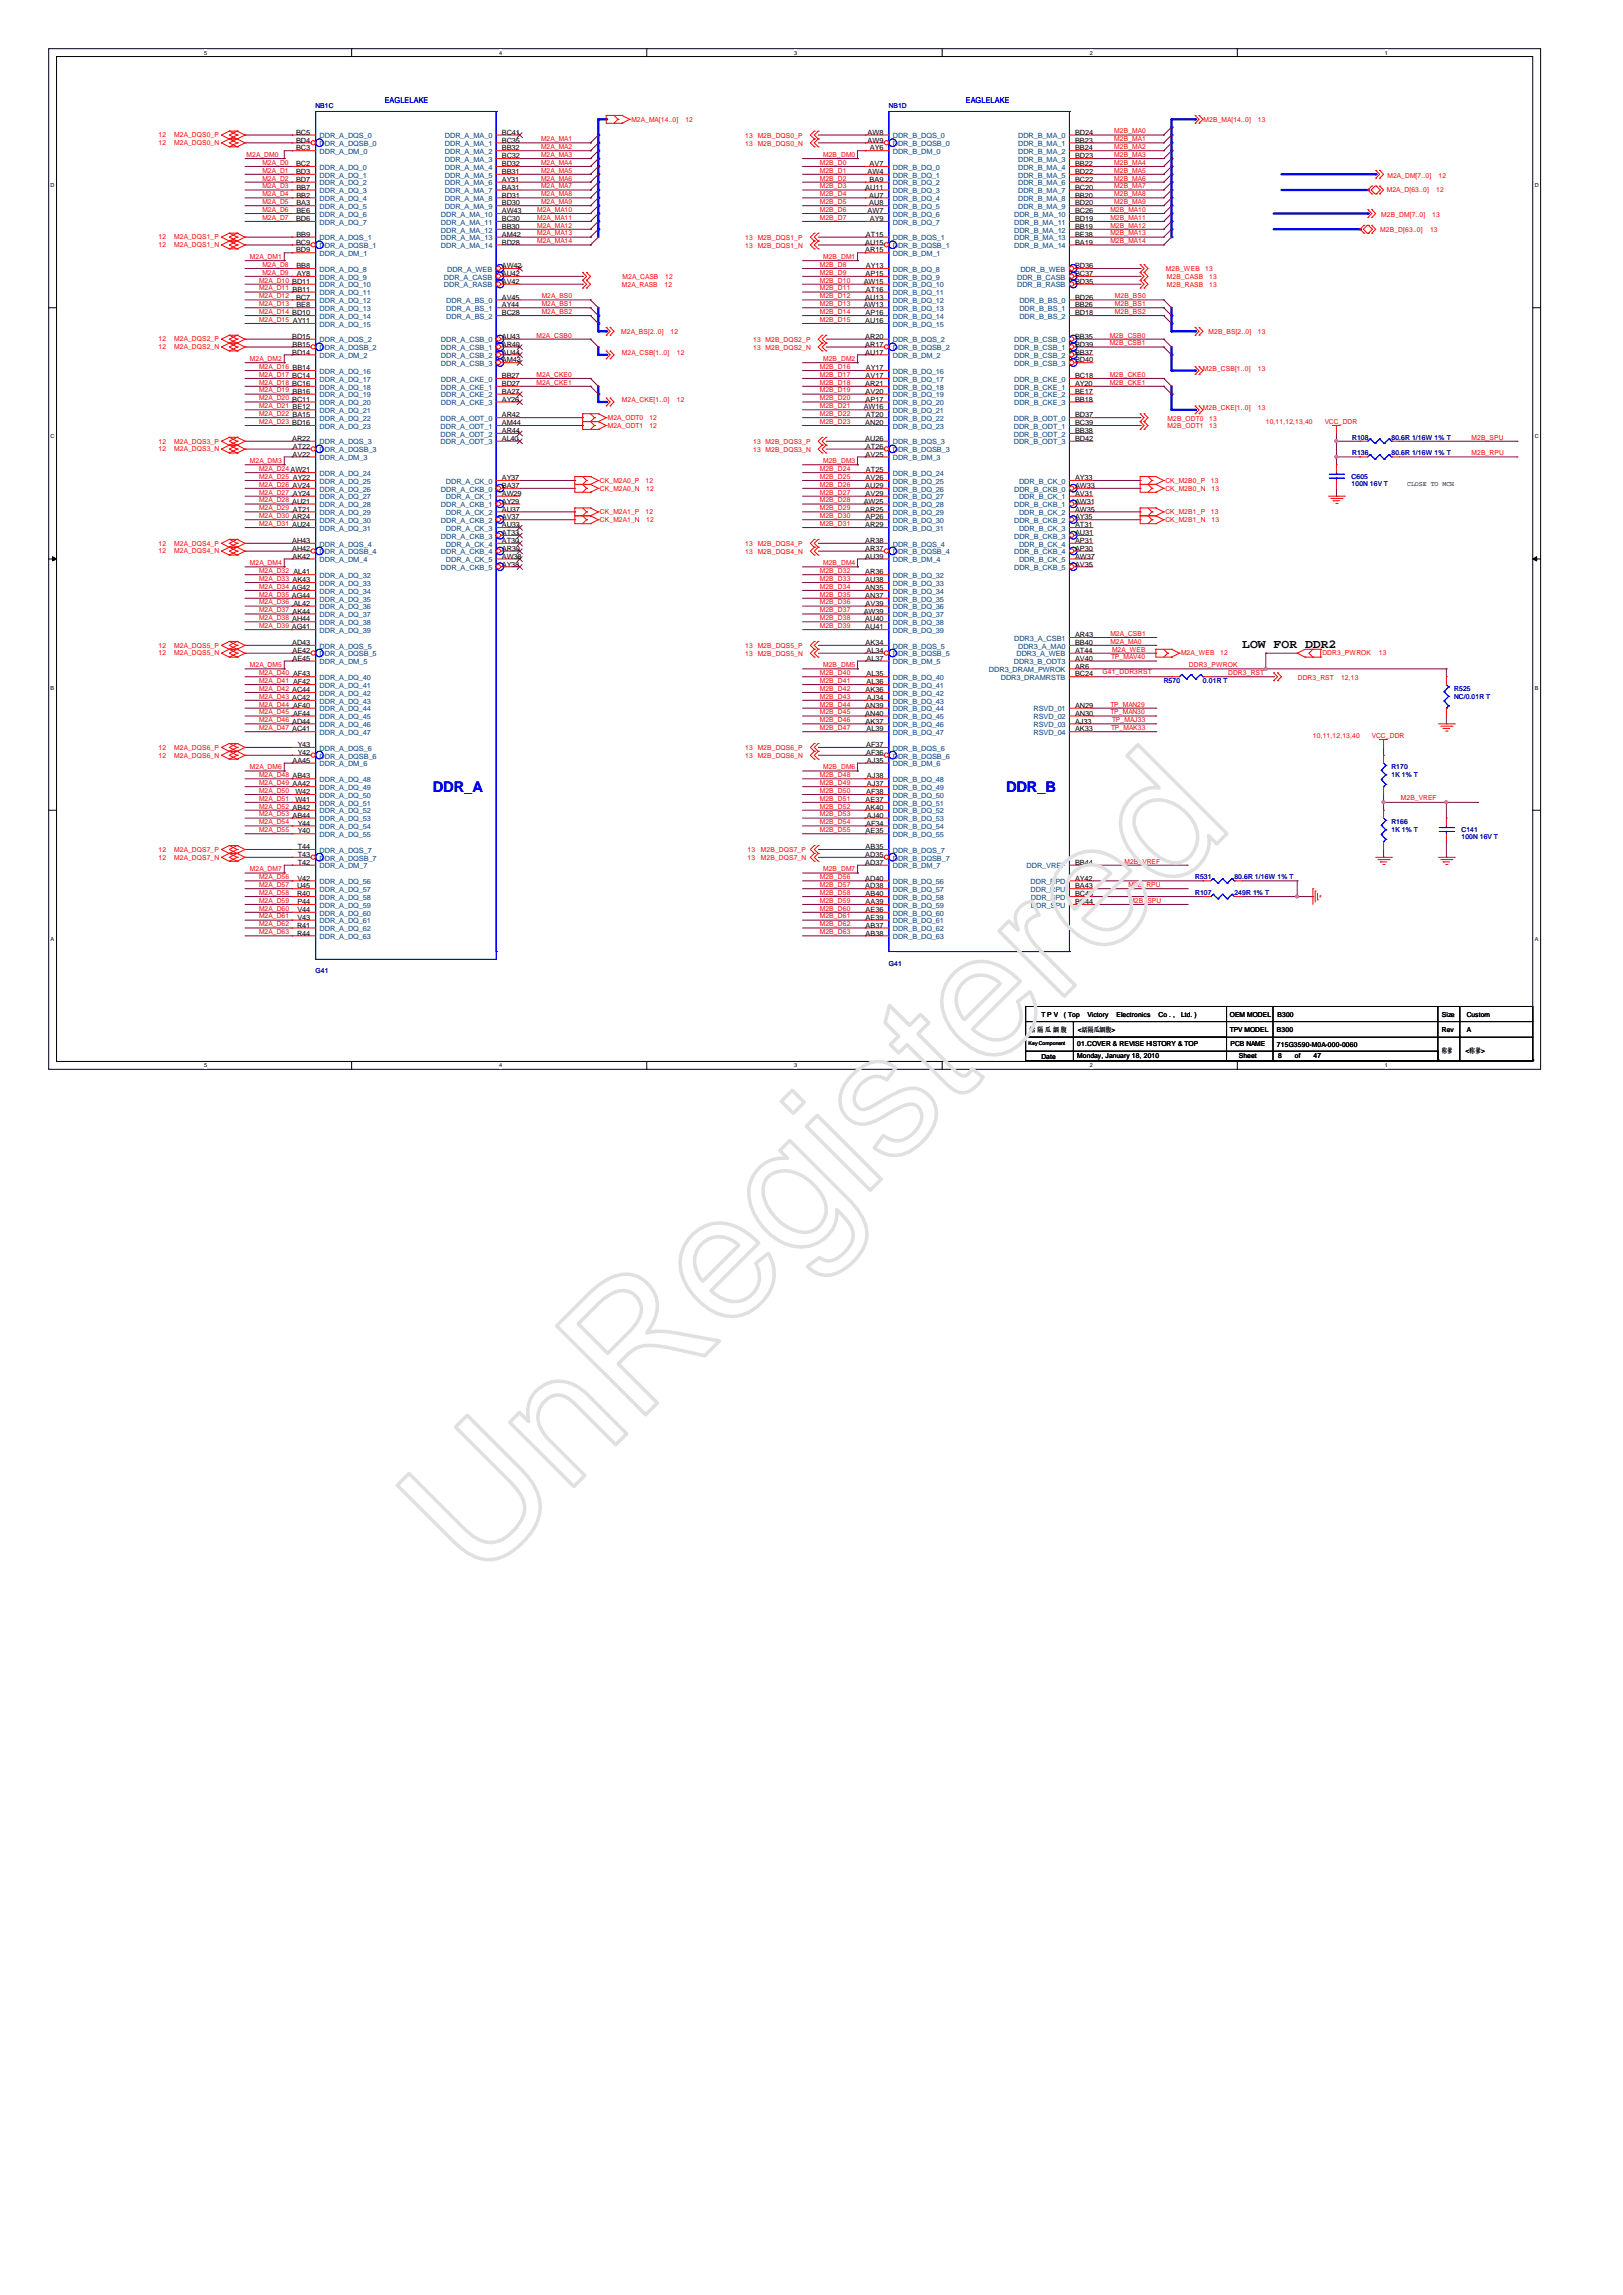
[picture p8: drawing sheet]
<svg xmlns="http://www.w3.org/2000/svg" width="210mm" height="297mm" viewBox="0 0 210 297" stroke-linecap="round" stroke-linejoin="round" font-family="sans-serif">
<defs><g id="words">
<text font-size="22.7" fill="#e0e0e0" x="61.6" y="205" transform="rotate(-45 61.6 205)">UnRegistered</text>
<g font-size="1.9" fill="#00f">
<text x="56" y="102.5">DDR_A</text>
<text x="130.2" y="102.5">DDR_B</text>
</g>
<text font-size="1.6" x="160.7" y="83.9">LOW FOR DDR2</text>
<g font-size="1.1" fill="#00f">
<text x="49.8" y="13.4">EAGLELAKE</text>
<text x="125" y="13.4">EAGLELAKE</text>
</g>
<g font-size=".9" fill="#f00">
<text x="20.5" y="17.8">12</text>
<text x="22.6" y="17.8">M2A_DQS0_P</text>
<text x="81.7" y="15.7">M2A_MA[14..0]</text>
<text x="88.7" y="15.7">12</text>
<text x="96.4" y="17.9">13 M2B_DQS0_P</text>
<text x="144.2" y="17.3">M2B_MA0</text>
<text x="155.7" y="15.8">M2B_MA[14..0]</text>
<text x="162.8" y="15.8">13</text>
<text x="20.5" y="18.8">12</text>
<text x="22.6" y="18.8">M2A_DQS0_N</text>
<text x="31.9" y="20.3">M2A_DM0</text>
<text x="33.9" y="23.4">M2A_D2</text>
<text x="33.9" y="22.3">M2A_D1</text>
<text x="33.9" y="21.3">M2A_D0</text>
<text x="70" y="18.3">M2A_MA1</text>
<text x="70" y="19.3">M2A_MA2</text>
<text x="70" y="20.3">M2A_MA3</text>
<text x="70" y="21.3">M2A_MA4</text>
<text x="70" y="22.3">M2A_MA5</text>
<text x="70" y="23.4">M2A_MA6</text>
<text x="96.4" y="18.9">13 M2B_DQS0_N</text>
<text x="106.1" y="21.3">M2B_D0</text>
<text x="106.1" y="22.3">M2B_D1</text>
<text x="106.1" y="23.4">M2B_D2</text>
<text x="106.5" y="20.3">M2B_DM0</text>
<text x="144.2" y="18.3">M2B_MA1</text>
<text x="144.2" y="19.3">M2B_MA2</text>
<text x="144.2" y="20.3">M2B_MA3</text>
<text x="144.2" y="21.3">M2B_MA4</text>
<text x="144.2" y="22.3">M2B_MA5</text>
<text x="144.2" y="23.4">M2B_MA6</text>
<text x="179.5" y="23.1">M2A_DM[7..0]</text>
<text x="186.1" y="23.1">12</text>
<text x="33.9" y="24.4">M2A_D3</text>
<text x="33.9" y="28.4">M2A_D7</text>
<text x="33.9" y="27.4">M2A_D6</text>
<text x="33.9" y="26.4">M2A_D5</text>
<text x="33.9" y="25.4">M2A_D4</text>
<text x="69.5" y="27.4">M2A_MA10</text>
<text x="69.5" y="28.4">M2A_MA11</text>
<text x="69.5" y="29.5">M2A_MA12</text>
<text x="70" y="24.4">M2A_MA7</text>
<text x="70" y="25.4">M2A_MA8</text>
<text x="70" y="26.4">M2A_MA9</text>
<text x="106.1" y="24.4">M2B_D3</text>
<text x="106.1" y="25.4">M2B_D4</text>
<text x="106.1" y="26.4">M2B_D5</text>
<text x="106.1" y="27.4">M2B_D6</text>
<text x="106.1" y="28.4">M2B_D7</text>
<text x="143.7" y="27.4">M2B_MA10</text>
<text x="143.7" y="28.4">M2B_MA11</text>
<text x="143.7" y="29.5">M2B_MA12</text>
<text x="144.2" y="24.4">M2B_MA7</text>
<text x="144.2" y="25.4">M2B_MA8</text>
<text x="144.2" y="26.4">M2B_MA9</text>
<text x="178.6" y="30">M2B_D[63..0]</text>
<text x="178.7" y="28.1">M2B_DM[7..0]</text>
<text x="179.4" y="24.9">M2A_D[63..0]</text>
<text x="185" y="30">13</text>
<text x="185.3" y="28.1">13</text>
<text x="185.8" y="24.9">12</text>
<text x="20.5" y="31">12</text>
<text x="20.5" y="32">12</text>
<text x="22.6" y="31">M2A_DQS1_P</text>
<text x="22.6" y="32">M2A_DQS1_N</text>
<text x="32.3" y="33.5">M2A_DM1</text>
<text x="33.9" y="35.6">M2A_D9</text>
<text x="33.9" y="34.5">M2A_D8</text>
<text x="69.5" y="30.5">M2A_MA13</text>
<text x="69.5" y="31.5">M2A_MA14</text>
<text x="96.4" y="32.1">13 M2B_DQS1_N</text>
<text x="96.4" y="31.1">13 M2B_DQS1_P</text>
<text x="106.1" y="34.5">M2B_D8</text>
<text x="106.1" y="35.6">M2B_D9</text>
<text x="106.5" y="33.5">M2B_DM1</text>
<text x="143.7" y="30.5">M2B_MA13</text>
<text x="143.7" y="31.5">M2B_MA14</text>
<text x="150.9" y="35.1">M2B_WEB</text>
<text x="155.9" y="35.1">13</text>
<text x="33.5" y="40.6">M2A_D14 BD10</text>
<text x="33.5" y="37.6">M2A_D11 BB11</text>
<text x="33.5" y="36.6">M2A_D10 BD11</text>
<text x="33.5" y="41.6">M2A_D15 AY11</text>
<text x="33.5" y="39.6">M2A_D13</text>
<text x="33.5" y="38.6">M2A_D12</text>
<text x="70.1" y="38.6">M2A_BS0</text>
<text x="70.1" y="39.6">M2A_BS1</text>
<text x="70.1" y="40.6">M2A_BS2</text>
<text x="80.5" y="37.2">M2A_RASB</text>
<text x="80.6" y="36.1">M2A_CASB</text>
<text x="86" y="37.2">12</text>
<text x="86.1" y="36.1">12</text>
<text x="106.1" y="36.6">M2B_D10</text>
<text x="106.1" y="37.6">M2B_D11</text>
<text x="106.1" y="38.6">M2B_D12</text>
<text x="106.1" y="39.6">M2B_D13</text>
<text x="106.1" y="40.6">M2B_D14</text>
<text x="106.1" y="41.6">M2B_D15</text>
<text x="144.3" y="38.6">M2B_BS0</text>
<text x="144.3" y="39.6">M2B_BS1</text>
<text x="144.3" y="40.6">M2B_BS2</text>
<text x="151" y="36.1">M2B_CASB</text>
<text x="151" y="37.2">M2B_RASB</text>
<text x="156.5" y="36.1">13</text>
<text x="156.5" y="37.2">13</text>
<text x="20.5" y="44.2">12</text>
<text x="20.5" y="45.2">12</text>
<text x="22.6" y="44.2">M2A_DQS2_P</text>
<text x="22.6" y="45.2">M2A_DQS2_N</text>
<text x="32.3" y="46.7">M2A_DM2</text>
<text x="33.5" y="47.7">M2A_D16 BB14</text>
<text x="69.4" y="43.7">M2A_CSB0</text>
<text x="80.4" y="43.3">M2A_BS[2..0]</text>
<text x="80.5" y="45.9">M2A_CSB[1..0]</text>
<text x="86.8" y="43.3">12</text>
<text x="87.6" y="45.9">12</text>
<text x="97.4" y="44.3">13 M2B_DQS2_P</text>
<text x="97.4" y="45.3">13 M2B_DQS2_N</text>
<text x="106.1" y="47.7">M2B_D16</text>
<text x="106.5" y="46.7">M2B_DM2</text>
<text x="143.6" y="44.7">M2B_CSB1</text>
<text x="143.6" y="43.7">M2B_CSB0</text>
<text x="156.4" y="43.3">M2B_BS[2..0]</text>
<text x="162.8" y="43.3">13</text>
<text x="33.5" y="53.8">M2A_D22 BA15</text>
<text x="33.5" y="51.8">M2A_D20 BC11</text>
<text x="33.5" y="49.8">M2A_D18 BC16</text>
<text x="33.5" y="50.8">M2A_D19 BB16</text>
<text x="33.5" y="48.8">M2A_D17 BC14</text>
<text x="33.5" y="52.8">M2A_D21 BE12</text>
<text x="69.4" y="49.8">M2A_CKE1</text>
<text x="69.4" y="48.8">M2A_CKE0</text>
<text x="80.5" y="52">M2A_CKE[1..0]</text>
<text x="87.6" y="52">12</text>
<text x="106.1" y="48.8">M2B_D17</text>
<text x="106.1" y="49.8">M2B_D18</text>
<text x="106.1" y="50.8">M2B_D19</text>
<text x="106.1" y="51.8">M2B_D20</text>
<text x="106.1" y="52.8">M2B_D21</text>
<text x="106.1" y="53.8">M2B_D22</text>
<text x="143.6" y="49.8">M2B_CKE1</text>
<text x="143.6" y="48.8">M2B_CKE0</text>
<text x="155.7" y="53">M2B_CKE[1..0]</text>
<text x="155.7" y="48">M2B_CSB[1..0]</text>
<text x="162.8" y="53">13</text>
<text x="162.8" y="48">13</text>
<text x="20.5" y="58.4">12</text>
<text x="20.5" y="57.4">12</text>
<text x="22.6" y="58.4">M2A_DQS3_N</text>
<text x="22.6" y="57.4">M2A_DQS3_P</text>
<text x="32.3" y="59.9">M2A_DM3</text>
<text x="33.5" y="54.9">M2A_D23 BD16</text>
<text x="78.6" y="54.3">M2A_ODT0</text>
<text x="78.6" y="55.4">M2A_ODT1</text>
<text x="84" y="54.3">12</text>
<text x="84" y="55.4">12</text>
<text x="97.4" y="58.5">13 M2B_DQS3_N</text>
<text x="97.4" y="57.5">13 M2B_DQS3_P</text>
<text x="106.1" y="54.9">M2B_D23</text>
<text x="106.5" y="59.9">M2B_DM3</text>
<text x="151.1" y="54.4">M2B_ODT0</text>
<text x="151.1" y="55.4">M2B_ODT1</text>
<text x="156.5" y="54.4">13</text>
<text x="156.5" y="55.4">13</text>
<text x="163.8" y="54.9">10,11,12,13,40</text>
<text x="171.4" y="54.9">VCC_DDR</text>
<text x="190.4" y="56.9">M2B_SPU</text>
<text x="190.4" y="58.9">M2B_RPU</text>
<text x="33.5" y="62">M2A_D25 AY22</text>
<text x="33.5" y="61">M2A_D24AW21</text>
<text x="33.5" y="65">M2A_D28 AU21</text>
<text x="33.5" y="64">M2A_D27 AY24</text>
<text x="33.5" y="63">M2A_D26 AV24</text>
<text x="77.6" y="62.5">CK_M2A0_P</text>
<text x="77.6" y="63.5">CK_M2A0_N</text>
<text x="83.5" y="62.5">12</text>
<text x="83.6" y="63.5">12</text>
<text x="106.1" y="61">M2B_D24</text>
<text x="106.1" y="62">M2B_D25</text>
<text x="106.1" y="63">M2B_D26</text>
<text x="106.1" y="64">M2B_D27</text>
<text x="106.1" y="65">M2B_D28</text>
<text x="150.8" y="63.5">CK_M2B0_N</text>
<text x="150.8" y="62.5">CK_M2B0_P</text>
<text x="156.7" y="62.5">13</text>
<text x="156.8" y="63.5">13</text>
<text x="20.5" y="71.6">12</text>
<text x="20.5" y="70.6">12</text>
<text x="22.6" y="71.6">M2A_DQS4_N</text>
<text x="22.6" y="70.6">M2A_DQS4_P</text>
<text x="33.5" y="67">M2A_D30 AR24</text>
<text x="33.5" y="66">M2A_D29 AT21</text>
<text x="33.5" y="68.1">M2A_D31 AU24</text>
<text x="77.6" y="67.6">CK_M2A1_N</text>
<text x="77.6" y="66.5">CK_M2A1_P</text>
<text x="83.5" y="66.5">12</text>
<text x="83.6" y="67.6">12</text>
<text x="96.4" y="71.7">13 M2B_DQS4_N</text>
<text x="96.4" y="70.7">13 M2B_DQS4_P</text>
<text x="106.1" y="66">M2B_D29</text>
<text x="106.1" y="67">M2B_D30</text>
<text x="106.1" y="68.1">M2B_D31</text>
<text x="150.8" y="67.6">CK_M2B1_N</text>
<text x="150.8" y="66.5">CK_M2B1_P</text>
<text x="156.7" y="66.5">13</text>
<text x="156.8" y="67.6">13</text>
<text x="32.3" y="73.1">M2A_DM4</text>
<text x="33.5" y="76.2">M2A_D34 AG42</text>
<text x="33.5" y="75.2">M2A_D33 AK43</text>
<text x="33.5" y="74.2">M2A_D32 AL41</text>
<text x="33.5" y="77.2">M2A_D35 AG44</text>
<text x="106.1" y="74.2">M2B_D32</text>
<text x="106.1" y="75.2">M2B_D33</text>
<text x="106.1" y="76.2">M2B_D34</text>
<text x="106.1" y="77.2">M2B_D35</text>
<text x="106.5" y="73.1">M2B_DM4</text>
<text x="20.5" y="83.8">12</text>
<text x="22.6" y="83.8">M2A_DQS5_P</text>
<text x="33.5" y="81.3">M2A_D39 AG41</text>
<text x="33.5" y="80.3">M2A_D38 AH44</text>
<text x="33.5" y="78.2">M2A_D36 AL42</text>
<text x="33.5" y="79.2">M2A_D37 AK44</text>
<text x="96.4" y="83.9">13 M2B_DQS5_P</text>
<text x="106.1" y="78.2">M2B_D36</text>
<text x="106.1" y="79.2">M2B_D37</text>
<text x="106.1" y="80.3">M2B_D38</text>
<text x="106.1" y="81.3">M2B_D39</text>
<text x="143.7" y="82.3">M2A_CSB1</text>
<text x="143.7" y="83.3">M2A_MA0</text>
<text x="20.5" y="84.8">12</text>
<text x="22.6" y="84.8">M2A_DQS5_N</text>
<text x="32.3" y="86.4">M2A_DM5</text>
<text x="33.5" y="88.4">M2A_D41 AF42</text>
<text x="33.5" y="89.4">M2A_D42 AC44</text>
<text x="33.5" y="87.4">M2A_D40 AF43</text>
<text x="96.4" y="84.9">13 M2B_DQS5_N</text>
<text x="106.1" y="87.4">M2B_D40</text>
<text x="106.1" y="88.4">M2B_D41</text>
<text x="106.1" y="89.4">M2B_D42</text>
<text x="106.5" y="86.4">M2B_DM5</text>
<text x="142.7" y="87.3">G41_DDR3RST</text>
<text x="143.8" y="85.3">TP_MAV40</text>
<text x="143.9" y="84.3">M2A_WEB</text>
<text x="152.8" y="84.8">M2A_WEB</text>
<text x="153.8" y="86.3">DDR3_PWROK</text>
<text x="157.9" y="84.8">12</text>
<text x="158.9" y="87.4">DDR3_RST</text>
<text x="167.9" y="88">DDR3_RST</text>
<text x="171.1" y="84.8">DDR3_PWROK</text>
<text x="173.5" y="88">12,13</text>
<text x="178.4" y="84.8">13</text>
<text x="33.5" y="92.4">M2A_D45 AF44</text>
<text x="33.5" y="93.5">M2A_D46 AD44</text>
<text x="33.5" y="94.5">M2A_D47 AC41</text>
<text x="33.5" y="91.4">M2A_D44 AF40</text>
<text x="33.5" y="90.4">M2A_D43 AC42</text>
<text x="106.1" y="90.4">M2B_D43</text>
<text x="106.1" y="91.4">M2B_D44</text>
<text x="106.1" y="92.4">M2B_D45</text>
<text x="106.1" y="93.5">M2B_D46</text>
<text x="106.1" y="94.5">M2B_D47</text>
<text x="143.7" y="92.4">TP_MAN30</text>
<text x="143.7" y="91.4">TP_MAN29</text>
<text x="143.8" y="94.5">TP_MAK33</text>
<text x="143.9" y="93.5">TP_MAJ33</text>
<text x="169.9" y="95.5">10,11,12,13,40</text>
<text x="177.5" y="95.5">VCC_DDR</text>
<text x="20.5" y="97">12</text>
<text x="20.5" y="98">12</text>
<text x="22.6" y="97">M2A_DQS6_P</text>
<text x="22.6" y="98">M2A_DQS6_N</text>
<text x="32.3" y="99.6">M2A_DM6</text>
<text x="33.5" y="100.6">M2A_D48 AB43</text>
<text x="33.5" y="101.6">M2A_D49 AA42</text>
<text x="96.4" y="98.1">13 M2B_DQS6_N</text>
<text x="96.4" y="97.1">13 M2B_DQS6_P</text>
<text x="106.1" y="100.6">M2B_D48</text>
<text x="106.1" y="101.6">M2B_D49</text>
<text x="106.5" y="99.6">M2B_DM6</text>
<text x="33.5" y="102.6">M2A_D50</text>
<text x="33.5" y="103.6">M2A_D51</text>
<text x="33.5" y="104.6">M2A_D52 AB42</text>
<text x="33.5" y="105.7">M2A_D53 AB44</text>
<text x="33.5" y="106.7">M2A_D54</text>
<text x="33.5" y="107.7">M2A_D55</text>
<text x="106.1" y="102.6">M2B_D50</text>
<text x="106.1" y="103.6">M2B_D51</text>
<text x="106.1" y="104.6">M2B_D52</text>
<text x="106.1" y="105.7">M2B_D53</text>
<text x="106.1" y="106.7">M2B_D54</text>
<text x="106.1" y="107.7">M2B_D55</text>
<text x="181.3" y="103.5">M2B_VREF</text>
<text x="20.5" y="110.2">12</text>
<text x="20.5" y="111.2">12</text>
<text x="22.6" y="110.2">M2A_DQS7_P</text>
<text x="22.6" y="111.2">M2A_DQS7_N</text>
<text x="32.3" y="112.8">M2A_DM7</text>
<text x="33.5" y="113.8">M2A_D56</text>
<text x="96.7" y="110.3">13</text>
<text x="96.7" y="111.3">13</text>
<text x="98.5" y="110.3">M2B_DQS7_P</text>
<text x="98.5" y="111.3">M2B_DQS7_N</text>
<text x="106.1" y="113.8">M2B_D56</text>
<text x="106.5" y="112.8">M2B_DM7</text>
<text x="145.5" y="111.8">M2B_VREF</text>
<text x="33.5" y="116.8">M2A_D59</text>
<text x="33.5" y="117.8">M2A_D60</text>
<text x="33.5" y="118.9">M2A_D61</text>
<text x="33.5" y="119.9">M2A_D62</text>
<text x="33.5" y="114.8">M2A_D57</text>
<text x="33.5" y="115.8">M2A_D58</text>
<text x="106.1" y="114.8">M2B_D57</text>
<text x="106.1" y="115.8">M2B_D58</text>
<text x="106.1" y="116.8">M2B_D59</text>
<text x="106.1" y="117.8">M2B_D60</text>
<text x="106.1" y="118.9">M2B_D61</text>
<text x="106.1" y="119.9">M2B_D62</text>
<text x="146" y="114.8">M2B_RPU</text>
<text x="146.1" y="116.8">M2B_SPU</text>
<text x="33.5" y="120.9">M2A_D63</text>
<text x="106.1" y="120.9">M2B_D63</text>
</g>
<g font-size=".9">
<text x="38.3" y="17.4">BC5</text>
<text x="64.9" y="17.4">BC41</text>
<text x="112.3" y="17.4">AW8</text>
<text x="139.1" y="17.4">BD24</text>
<text x="38.3" y="23.5">BD7</text>
<text x="38.3" y="22.5">BD3</text>
<text x="38.3" y="21.5">BC2</text>
<text x="38.3" y="19.5">BC3</text>
<text x="38.3" y="18.4">BD4</text>
<text x="64.9" y="23.5">AY31</text>
<text x="64.9" y="22.5">BB31</text>
<text x="64.9" y="21.5">BD32</text>
<text x="64.9" y="20.5">BC32</text>
<text x="64.9" y="19.5">BB32</text>
<text x="64.9" y="18.4">BC35</text>
<text x="112.3" y="18.4">AW9</text>
<text x="112.3" y="22.5">AW4</text>
<text x="112.5" y="21.5">AV7</text>
<text x="112.5" y="23.5">BA9</text>
<text x="112.6" y="19.5">AY6</text>
<text x="139.1" y="18.4">BB23</text>
<text x="139.1" y="19.5">BB24</text>
<text x="139.1" y="20.5">BD23</text>
<text x="139.1" y="21.5">BB22</text>
<text x="139.1" y="22.5">BD22</text>
<text x="139.1" y="23.5">BC22</text>
<text x="38.3" y="28.6">BD6</text>
<text x="38.3" y="27.6">BE6</text>
<text x="38.3" y="26.6">BA3</text>
<text x="38.3" y="25.6">BB2</text>
<text x="38.3" y="24.5">BB7</text>
<text x="64.9" y="29.6">BB30</text>
<text x="64.9" y="28.6">BC30</text>
<text x="64.9" y="27.6">AW43</text>
<text x="64.9" y="26.6">BD30</text>
<text x="64.9" y="25.6">BD31</text>
<text x="64.9" y="24.5">BA31</text>
<text x="112" y="24.5">AU11</text>
<text x="112.3" y="27.6">AW7</text>
<text x="112.5" y="25.6">AU7</text>
<text x="112.5" y="26.6">AU8</text>
<text x="112.6" y="28.6">AY9</text>
<text x="139.1" y="24.5">BC20</text>
<text x="139.1" y="25.6">BB20</text>
<text x="139.1" y="26.6">BD20</text>
<text x="139.1" y="27.6">BC26</text>
<text x="139.1" y="28.6">BD19</text>
<text x="139.1" y="29.6">BB19</text>
<text x="38.3" y="32.7">BD9</text>
<text x="38.3" y="31.7">BC9</text>
<text x="38.3" y="34.7">BB8</text>
<text x="38.3" y="30.6">BB9</text>
<text x="38.4" y="35.7">AY8</text>
<text x="64.9" y="35.7">AU42</text>
<text x="64.9" y="34.7">AW42</text>
<text x="64.9" y="31.7">BD28</text>
<text x="64.9" y="30.6">AM42</text>
<text x="112" y="31.7">AU15</text>
<text x="112" y="32.7">AR15</text>
<text x="112" y="35.7">AP15</text>
<text x="112" y="30.6">AT15</text>
<text x="112" y="34.7">AY13</text>
<text x="139.1" y="30.6">BE38</text>
<text x="139.1" y="31.7">BA19</text>
<text x="139.1" y="34.7">BD36</text>
<text x="139.1" y="35.7">BC37</text>
<text x="38.3" y="38.8">BC7</text>
<text x="38.3" y="39.8">BE8</text>
<text x="64.9" y="40.8">BC28</text>
<text x="64.9" y="39.8">AY44</text>
<text x="64.9" y="38.8">AV45</text>
<text x="64.9" y="36.7">AV42</text>
<text x="111.8" y="36.7">AW15</text>
<text x="111.8" y="39.8">AW13</text>
<text x="112" y="38.8">AU13</text>
<text x="112" y="41.8">AU16</text>
<text x="112" y="40.8">AP16</text>
<text x="112" y="37.8">AT16</text>
<text x="139.1" y="36.7">BD35</text>
<text x="139.1" y="38.8">BD26</text>
<text x="139.1" y="39.8">BB26</text>
<text x="139.1" y="40.8">BD18</text>
<text x="37.8" y="45.9">BD14</text>
<text x="37.8" y="43.8">BD15</text>
<text x="37.8" y="44.9">BB15</text>
<text x="64.9" y="46.9">AM43</text>
<text x="64.9" y="45.9">AU44</text>
<text x="64.9" y="44.9">AR40</text>
<text x="64.9" y="43.8">AU43</text>
<text x="112" y="43.8">AR20</text>
<text x="112" y="44.9">AR17</text>
<text x="112" y="45.9">AU17</text>
<text x="112" y="47.9">AY17</text>
<text x="139.1" y="43.8">BB35</text>
<text x="139.1" y="44.9">BD39</text>
<text x="139.1" y="45.9">BB37</text>
<text x="139.1" y="46.9">BD40</text>
<text x="64.9" y="52">AY26</text>
<text x="64.9" y="51">BA27</text>
<text x="64.9" y="49.9">BD27</text>
<text x="64.9" y="48.9">BB27</text>
<text x="111.8" y="53">AW16</text>
<text x="112" y="49.9">AR21</text>
<text x="112" y="48.9">AV17</text>
<text x="112" y="51">AV20</text>
<text x="112" y="52">AP17</text>
<text x="139.1" y="48.9">BC18</text>
<text x="139.1" y="49.9">AY20</text>
<text x="139.1" y="51">BE17</text>
<text x="139.1" y="52">BB18</text>
<text x="37.8" y="57.1">AR22</text>
<text x="37.8" y="59.1">AV22</text>
<text x="37.9" y="58.1">AT22</text>
<text x="64.9" y="57.1">AL40</text>
<text x="64.9" y="56">AR44</text>
<text x="64.9" y="55">AM44</text>
<text x="64.9" y="54">AR42</text>
<text x="112" y="55">AN20</text>
<text x="112" y="57.1">AU26</text>
<text x="112" y="59.1">AV25</text>
<text x="112" y="58.1">AT26</text>
<text x="112" y="54">AT20</text>
<text x="139.1" y="54">BD37</text>
<text x="139.1" y="55">BC39</text>
<text x="139.1" y="56">BB38</text>
<text x="139.1" y="57.1">BD42</text>
<text x="64.9" y="65.2">AY29</text>
<text x="64.9" y="64.2">AW29</text>
<text x="64.9" y="63.2">BA37</text>
<text x="64.9" y="62.1">AY37</text>
<text x="111.8" y="65.2">AW25</text>
<text x="112" y="63.2">AU29</text>
<text x="112" y="62.1">AV26</text>
<text x="112" y="64.2">AV29</text>
<text x="112" y="61.1">AT25</text>
<text x="139.1" y="62.1">AY33</text>
<text x="139.1" y="63.2">AW33</text>
<text x="139.1" y="64.2">AV31</text>
<text x="139.1" y="65.2">AW31</text>
<text x="182.1" y="62.9">CLOSE TO MCH</text>
<text x="37.8" y="71.3">AH42</text>
<text x="37.8" y="70.3">AH43</text>
<text x="64.9" y="71.3">AR30</text>
<text x="64.9" y="70.3">AT30</text>
<text x="64.9" y="69.2">AT33</text>
<text x="64.9" y="68.2">AU33</text>
<text x="64.9" y="67.2">AV37</text>
<text x="64.9" y="66.2">AU37</text>
<text x="112" y="66.2">AR25</text>
<text x="112" y="68.2">AR29</text>
<text x="112" y="70.3">AR38</text>
<text x="112" y="71.3">AR37</text>
<text x="112" y="67.2">AP26</text>
<text x="139.1" y="66.2">AW35</text>
<text x="139.1" y="67.2">AY35</text>
<text x="139.1" y="68.2">AT31</text>
<text x="139.1" y="69.2">AU31</text>
<text x="139.1" y="70.3">AP31</text>
<text x="139.1" y="71.3">AP30</text>
<text x="37.8" y="72.3">AK42</text>
<text x="64.9" y="73.3">AY38</text>
<text x="64.9" y="72.3">AW38</text>
<text x="112" y="72.3">AU39</text>
<text x="112" y="74.3">AR36</text>
<text x="112" y="75.3">AU38</text>
<text x="112" y="76.4">AN35</text>
<text x="112" y="77.4">AN37</text>
<text x="139.1" y="72.3">AW37</text>
<text x="139.1" y="73.3">AV35</text>
<text x="37.8" y="83.5">AD43</text>
<text x="111.8" y="79.4">AW39</text>
<text x="112" y="80.4">AU40</text>
<text x="112" y="81.4">AU41</text>
<text x="112" y="78.4">AV39</text>
<text x="112" y="83.5">AK34</text>
<text x="139.1" y="82.5">AR43</text>
<text x="139.1" y="83.5">BB40</text>
<text x="37.8" y="85.5">AE45</text>
<text x="37.8" y="84.5">AE42</text>
<text x="112" y="89.6">AK36</text>
<text x="112.1" y="84.5">AL34</text>
<text x="112.1" y="85.5">AL37</text>
<text x="112.1" y="87.5">AL35</text>
<text x="112.1" y="88.6">AL36</text>
<text x="139.1" y="84.5">AT44</text>
<text x="139.1" y="85.5">AV40</text>
<text x="139.1" y="86.5">AR6</text>
<text x="139.1" y="87.5">BC24</text>
<text x="112" y="91.6">AN39</text>
<text x="112" y="92.6">AN40</text>
<text x="112" y="93.6">AK37</text>
<text x="112.1" y="94.6">AL39</text>
<text x="112.2" y="90.6">AJ34</text>
<text x="139.1" y="91.6">AN29</text>
<text x="139.1" y="92.6">AN30</text>
<text x="139.1" y="93.6">AJ33</text>
<text x="139.1" y="94.6">AK33</text>
<text x="37.8" y="98.7">AA45</text>
<text x="38.5" y="97.7">Y42</text>
<text x="38.5" y="96.7">Y43</text>
<text x="112.1" y="96.7">AF37</text>
<text x="112.1" y="97.7">AF36</text>
<text x="112.2" y="98.7">AJ35</text>
<text x="112.2" y="100.7">AJ38</text>
<text x="112.2" y="101.8">AJ37</text>
<text x="38.2" y="103.8">W41</text>
<text x="38.2" y="102.8">W42</text>
<text x="38.5" y="107.9">Y40</text>
<text x="38.5" y="106.8">Y44</text>
<text x="112" y="103.8">AE37</text>
<text x="112" y="104.8">AK40</text>
<text x="112" y="107.9">AE35</text>
<text x="112.1" y="102.8">AF38</text>
<text x="112.1" y="106.8">AF34</text>
<text x="112.2" y="105.8">AJ40</text>
<text x="38.5" y="114">V42</text>
<text x="38.5" y="111.9">T42</text>
<text x="38.5" y="110.9">T43</text>
<text x="38.5" y="109.9">T44</text>
<text x="112" y="110.9">AD35</text>
<text x="112" y="111.9">AD37</text>
<text x="112" y="114">AD40</text>
<text x="112" y="109.9">AB35</text>
<text x="139.1" y="111.9">BB44</text>
<text x="139.1" y="114">AY42</text>
<text x="38.4" y="116">R40</text>
<text x="38.4" y="115">U45</text>
<text x="38.5" y="119">V43</text>
<text x="38.5" y="118">V44</text>
<text x="38.5" y="117">P44</text>
<text x="112" y="115">AD38</text>
<text x="112" y="116">AB40</text>
<text x="112" y="117">AA39</text>
<text x="112" y="118">AE36</text>
<text x="112" y="119">AE39</text>
<text x="139.1" y="115">BA43</text>
<text x="139.1" y="116">BC43</text>
<text x="139.1" y="117">BC44</text>
<text x="38.4" y="121.1">R44</text>
<text x="38.4" y="120">R41</text>
<text x="112" y="120">AB37</text>
<text x="112" y="121.1">AB38</text>
<text x="134.7" y="131.6">T P V</text>
<text x="137.7" y="131.6">( Top</text>
<text x="140.7" y="131.6">Victory</text>
<text x="144.5" y="131.6">Electronics</text>
<text x="149.9" y="131.6">Co . ,</text>
<text x="152.8" y="131.6">Ltd. )</text>
<text x="159.1" y="131.6">OEM MODEL</text>
<text x="165.3" y="131.6">B300</text>
<text x="186.6" y="131.6">Size</text>
<text x="189.8" y="131.6">Custom</text>
<text x="133.2" y="133.6">絬 隔 瓜 絪 腹</text>
<text x="134.7" y="137.1">Date</text>
<text x="139.4" y="136.9">Monday, January 18, 2010</text>
<text x="139.4" y="135.4">01.COVER &amp; REVISE HISTORY &amp; TOP</text>
<text x="139.5" y="133.5">&lt;絬隔瓜絪腹&gt;</text>
<text x="159.1" y="133.5">TPV MODEL</text>
<text x="159.2" y="135.4">PCB NAME</text>
<text x="160.3" y="136.9">Sheet</text>
<text x="165.2" y="133.6">B300</text>
<text x="165.2" y="135.5">715G3590-M0A-000-0060</text>
<text x="165.4" y="136.9">8</text>
<text x="167.5" y="136.9">of</text>
<text x="170" y="136.9">47</text>
<text x="186.6" y="133.6">Rev</text>
<text x="186.6" y="136.2">称爹</text>
<text x="189.6" y="136.2">&lt;称爹&gt;</text>
<text x="189.8" y="133.6">A</text>
</g>
<g font-size=".9" fill="#000080">
<text x="40.8" y="13.9">NB1C</text>
<text x="115" y="13.9">NB1D</text>
<text x="175" y="56.9">R108</text>
<text x="175" y="58.9">R136</text>
<text x="180" y="56.9">80.6R 1/16W 1% T</text>
<text x="180" y="58.9">80.6R 1/16W 1% T</text>
<text x="174.9" y="62">C605</text>
<text x="174.9" y="62.9">100N 16V T</text>
<text x="150.6" y="88.4">R570</text>
<text x="155.7" y="88.4">0.01R T</text>
<text x="188.2" y="89.4">R525</text>
<text x="188.2" y="90.4">NC/0.01R T</text>
<text x="180" y="99.6">R170</text>
<text x="180" y="100.6">1K 1% T</text>
<text x="180" y="106.7">R166</text>
<text x="180" y="107.7">1K 1% T</text>
<text x="189.1" y="107.7">C141</text>
<text x="154.6" y="113.8">R531</text>
<text x="159.7" y="113.8">80.6R 1/16W 1% T</text>
<text x="189.1" y="108.6">100N 16V T</text>
<text x="154.6" y="115.8">R107</text>
<text x="159.7" y="115.8">249R 1% T</text>
<text x="40.8" y="126">G41</text>
<text x="115" y="125">G41</text>
</g>
<g font-size=".9" fill="#004080">
<text x="41.4" y="17.9">DDR_A_DQS_0</text>
<text x="57.6" y="17.9">DDR_A_MA_0</text>
<text x="115.5" y="17.9">DDR_B_DQS_0</text>
<text x="131.7" y="17.9">DDR_B_MA_0</text>
<text x="41.4" y="24">DDR_A_DQ_2</text>
<text x="41.4" y="23">DDR_A_DQ_1</text>
<text x="41.4" y="22">DDR_A_DQ_0</text>
<text x="41.4" y="19.9">DDR_A_DM_0</text>
<text x="41.4" y="18.9">DDR_A_DQSB_0</text>
<text x="57.6" y="24">DDR_A_MA_6</text>
<text x="57.6" y="23">DDR_A_MA_5</text>
<text x="57.6" y="22">DDR_A_MA_4</text>
<text x="57.6" y="20.9">DDR_A_MA_3</text>
<text x="57.6" y="19.9">DDR_A_MA_2</text>
<text x="57.6" y="18.9">DDR_A_MA_1</text>
<text x="115.5" y="18.9">DDR_B_DQSB_0</text>
<text x="115.5" y="19.9">DDR_B_DM_0</text>
<text x="115.5" y="22">DDR_B_DQ_0</text>
<text x="115.5" y="23">DDR_B_DQ_1</text>
<text x="115.5" y="24">DDR_B_DQ_2</text>
<text x="131.7" y="18.9">DDR_B_MA_1</text>
<text x="131.7" y="19.9">DDR_B_MA_2</text>
<text x="131.7" y="20.9">DDR_B_MA_3</text>
<text x="131.7" y="22">DDR_B_MA_4</text>
<text x="131.7" y="23">DDR_B_MA_5</text>
<text x="131.7" y="24">DDR_B_MA_6</text>
<text x="41.4" y="29.1">DDR_A_DQ_7</text>
<text x="41.4" y="28.1">DDR_A_DQ_6</text>
<text x="41.4" y="27">DDR_A_DQ_5</text>
<text x="41.4" y="26">DDR_A_DQ_4</text>
<text x="41.4" y="25">DDR_A_DQ_3</text>
<text x="57.1" y="29.1">DDR_A_MA_11</text>
<text x="57.1" y="28.1">DDR_A_MA_10</text>
<text x="57.6" y="27">DDR_A_MA_9</text>
<text x="57.6" y="26">DDR_A_MA_8</text>
<text x="57.6" y="25">DDR_A_MA_7</text>
<text x="115.5" y="25">DDR_B_DQ_3</text>
<text x="115.5" y="26">DDR_B_DQ_4</text>
<text x="115.5" y="27">DDR_B_DQ_5</text>
<text x="115.5" y="28.1">DDR_B_DQ_6</text>
<text x="115.5" y="29.1">DDR_B_DQ_7</text>
<text x="131.2" y="28.1">DDR_B_MA_10</text>
<text x="131.2" y="29.1">DDR_B_MA_11</text>
<text x="131.7" y="25">DDR_B_MA_7</text>
<text x="131.7" y="26">DDR_B_MA_8</text>
<text x="131.7" y="27">DDR_B_MA_9</text>
<text x="41.4" y="35.2">DDR_A_DQ_8</text>
<text x="41.4" y="33.1">DDR_A_DM_1</text>
<text x="41.4" y="32.1">DDR_A_DQSB_1</text>
<text x="41.4" y="31.1">DDR_A_DQS_1</text>
<text x="57.1" y="32.1">DDR_A_MA_14</text>
<text x="57.1" y="31.1">DDR_A_MA_13</text>
<text x="57.1" y="30.1">DDR_A_MA_12</text>
<text x="57.9" y="35.2">DDR_A_WEB</text>
<text x="115.5" y="31.1">DDR_B_DQS_1</text>
<text x="115.5" y="32.1">DDR_B_DQSB_1</text>
<text x="115.5" y="33.1">DDR_B_DM_1</text>
<text x="115.5" y="35.2">DDR_B_DQ_8</text>
<text x="131.2" y="30.1">DDR_B_MA_12</text>
<text x="131.2" y="31.1">DDR_B_MA_13</text>
<text x="131.2" y="32.1">DDR_B_MA_14</text>
<text x="132" y="35.2">DDR_B_WEB</text>
<text x="41.4" y="41.3">DDR_A_DQ_14</text>
<text x="41.4" y="40.3">DDR_A_DQ_13</text>
<text x="41.4" y="39.2">DDR_A_DQ_12</text>
<text x="41.4" y="38.2">DDR_A_DQ_11</text>
<text x="41.4" y="37.2">DDR_A_DQ_10</text>
<text x="41.4" y="36.2">DDR_A_DQ_9</text>
<text x="57.4" y="37.2">DDR_A_RASB</text>
<text x="57.4" y="36.2">DDR_A_CASB</text>
<text x="57.7" y="41.3">DDR_A_BS_2</text>
<text x="57.7" y="40.3">DDR_A_BS_1</text>
<text x="57.7" y="39.2">DDR_A_BS_0</text>
<text x="115.5" y="36.2">DDR_B_DQ_9</text>
<text x="115.5" y="37.2">DDR_B_DQ_10</text>
<text x="115.5" y="38.2">DDR_B_DQ_11</text>
<text x="115.5" y="39.2">DDR_B_DQ_12</text>
<text x="115.5" y="40.3">DDR_B_DQ_13</text>
<text x="115.5" y="41.3">DDR_B_DQ_14</text>
<text x="131.6" y="36.2">DDR_B_CASB</text>
<text x="131.6" y="37.2">DDR_B_RASB</text>
<text x="131.9" y="39.2">DDR_B_BS_0</text>
<text x="131.9" y="40.3">DDR_B_BS_1</text>
<text x="131.9" y="41.3">DDR_B_BS_2</text>
<text x="41.4" y="46.3">DDR_A_DM_2</text>
<text x="41.4" y="45.3">DDR_A_DQSB_2</text>
<text x="41.4" y="44.3">DDR_A_DQS_2</text>
<text x="41.4" y="42.3">DDR_A_DQ_15</text>
<text x="57.1" y="47.4">DDR_A_CSB_3</text>
<text x="57.1" y="46.3">DDR_A_CSB_2</text>
<text x="57.1" y="45.3">DDR_A_CSB_1</text>
<text x="57.1" y="44.3">DDR_A_CSB_0</text>
<text x="115.5" y="42.3">DDR_B_DQ_15</text>
<text x="115.5" y="44.3">DDR_B_DQS_2</text>
<text x="115.5" y="45.3">DDR_B_DQSB_2</text>
<text x="115.5" y="46.3">DDR_B_DM_2</text>
<text x="131.2" y="44.3">DDR_B_CSB_0</text>
<text x="131.2" y="45.3">DDR_B_CSB_1</text>
<text x="131.2" y="46.3">DDR_B_CSB_2</text>
<text x="131.2" y="47.4">DDR_B_CSB_3</text>
<text x="41.4" y="53.5">DDR_A_DQ_21</text>
<text x="41.4" y="52.4">DDR_A_DQ_20</text>
<text x="41.4" y="51.4">DDR_A_DQ_19</text>
<text x="41.4" y="50.4">DDR_A_DQ_18</text>
<text x="41.4" y="49.4">DDR_A_DQ_17</text>
<text x="41.4" y="48.4">DDR_A_DQ_16</text>
<text x="57.1" y="52.4">DDR_A_CKE_3</text>
<text x="57.1" y="51.4">DDR_A_CKE_2</text>
<text x="57.1" y="50.4">DDR_A_CKE_1</text>
<text x="57.1" y="49.4">DDR_A_CKE_0</text>
<text x="115.5" y="48.4">DDR_B_DQ_16</text>
<text x="115.5" y="49.4">DDR_B_DQ_17</text>
<text x="115.5" y="50.4">DDR_B_DQ_18</text>
<text x="115.5" y="51.4">DDR_B_DQ_19</text>
<text x="115.5" y="52.4">DDR_B_DQ_20</text>
<text x="115.5" y="53.5">DDR_B_DQ_21</text>
<text x="131.2" y="49.4">DDR_B_CKE_0</text>
<text x="131.2" y="50.4">DDR_B_CKE_1</text>
<text x="131.2" y="51.4">DDR_B_CKE_2</text>
<text x="131.2" y="52.4">DDR_B_CKE_3</text>
<text x="41.4" y="59.6">DDR_A_DM_3</text>
<text x="41.4" y="58.5">DDR_A_DQSB_3</text>
<text x="41.4" y="57.5">DDR_A_DQS_3</text>
<text x="41.4" y="55.5">DDR_A_DQ_23</text>
<text x="41.4" y="54.5">DDR_A_DQ_22</text>
<text x="57" y="57.5">DDR_A_ODT_3</text>
<text x="57" y="56.5">DDR_A_ODT_2</text>
<text x="57" y="55.5">DDR_A_ODT_1</text>
<text x="57" y="54.5">DDR_A_ODT_0</text>
<text x="115.5" y="55.5">DDR_B_DQ_23</text>
<text x="115.5" y="57.5">DDR_B_DQS_3</text>
<text x="115.5" y="58.5">DDR_B_DQSB_3</text>
<text x="115.5" y="59.6">DDR_B_DM_3</text>
<text x="115.5" y="54.5">DDR_B_DQ_22</text>
<text x="131.2" y="54.5">DDR_B_ODT_0</text>
<text x="131.2" y="55.5">DDR_B_ODT_1</text>
<text x="131.2" y="56.5">DDR_B_ODT_2</text>
<text x="131.2" y="57.5">DDR_B_ODT_3</text>
<text x="41.4" y="65.7">DDR_A_DQ_28</text>
<text x="41.4" y="64.6">DDR_A_DQ_27</text>
<text x="41.4" y="63.6">DDR_A_DQ_26</text>
<text x="41.4" y="62.6">DDR_A_DQ_25</text>
<text x="41.4" y="61.6">DDR_A_DQ_24</text>
<text x="57.1" y="65.7">DDR_A_CKB_1</text>
<text x="57.1" y="63.6">DDR_A_CKB_0</text>
<text x="57.7" y="64.6">DDR_A_CK_1</text>
<text x="57.7" y="62.6">DDR_A_CK_0</text>
<text x="115.5" y="61.6">DDR_B_DQ_24</text>
<text x="115.5" y="62.6">DDR_B_DQ_25</text>
<text x="115.5" y="64.6">DDR_B_DQ_27</text>
<text x="115.5" y="65.7">DDR_B_DQ_28</text>
<text x="115.5" y="63.6">DDR_B_DQ_26</text>
<text x="131.2" y="63.6">DDR_B_CKB_0</text>
<text x="131.2" y="65.7">DDR_B_CKB_1</text>
<text x="131.9" y="62.6">DDR_B_CK_0</text>
<text x="131.9" y="64.6">DDR_B_CK_1</text>
<text x="41.4" y="71.7">DDR_A_DQSB_4</text>
<text x="41.4" y="70.7">DDR_A_DQS_4</text>
<text x="41.4" y="68.7">DDR_A_DQ_31</text>
<text x="41.4" y="67.7">DDR_A_DQ_30</text>
<text x="41.4" y="66.7">DDR_A_DQ_29</text>
<text x="57.1" y="71.7">DDR_A_CKB_4</text>
<text x="57.1" y="69.7">DDR_A_CKB_3</text>
<text x="57.1" y="67.7">DDR_A_CKB_2</text>
<text x="57.7" y="70.7">DDR_A_CK_4</text>
<text x="57.7" y="68.7">DDR_A_CK_3</text>
<text x="57.7" y="66.7">DDR_A_CK_2</text>
<text x="115.5" y="66.7">DDR_B_DQ_29</text>
<text x="115.5" y="68.7">DDR_B_DQ_31</text>
<text x="115.5" y="70.7">DDR_B_DQS_4</text>
<text x="115.5" y="71.7">DDR_B_DQSB_4</text>
<text x="115.5" y="67.7">DDR_B_DQ_30</text>
<text x="131.2" y="67.7">DDR_B_CKB_2</text>
<text x="131.2" y="69.7">DDR_B_CKB_3</text>
<text x="131.2" y="71.7">DDR_B_CKB_4</text>
<text x="131.9" y="66.7">DDR_B_CK_2</text>
<text x="131.9" y="68.7">DDR_B_CK_3</text>
<text x="131.9" y="70.7">DDR_B_CK_4</text>
<text x="41.4" y="77.8">DDR_A_DQ_35</text>
<text x="41.4" y="76.8">DDR_A_DQ_34</text>
<text x="41.4" y="75.8">DDR_A_DQ_33</text>
<text x="41.4" y="74.8">DDR_A_DQ_32</text>
<text x="41.4" y="72.8">DDR_A_DM_4</text>
<text x="57.1" y="73.8">DDR_A_CKB_5</text>
<text x="57.7" y="72.8">DDR_A_CK_5</text>
<text x="115.5" y="72.8">DDR_B_DM_4</text>
<text x="115.5" y="74.8">DDR_B_DQ_32</text>
<text x="115.5" y="75.8">DDR_B_DQ_33</text>
<text x="115.5" y="76.8">DDR_B_DQ_34</text>
<text x="115.5" y="77.8">DDR_B_DQ_35</text>
<text x="131.2" y="73.8">DDR_B_CKB_5</text>
<text x="131.9" y="72.8">DDR_B_CK_5</text>
<text x="41.4" y="83.9">DDR_A_DQS_5</text>
<text x="41.4" y="81.9">DDR_A_DQ_39</text>
<text x="41.4" y="80.9">DDR_A_DQ_38</text>
<text x="41.4" y="79.9">DDR_A_DQ_37</text>
<text x="41.4" y="78.9">DDR_A_DQ_36</text>
<text x="115.5" y="78.9">DDR_B_DQ_36</text>
<text x="115.5" y="79.9">DDR_B_DQ_37</text>
<text x="115.5" y="80.9">DDR_B_DQ_38</text>
<text x="115.5" y="81.9">DDR_B_DQ_39</text>
<text x="115.5" y="83.9">DDR_B_DQS_5</text>
<text x="131.2" y="82.9">DDR3_A_CSB1</text>
<text x="131.7" y="83.9">DDR3_A_MA0</text>
<text x="41.4" y="89">DDR_A_DQ_41</text>
<text x="41.4" y="88">DDR_A_DQ_40</text>
<text x="41.4" y="86">DDR_A_DM_5</text>
<text x="41.4" y="85">DDR_A_DQSB_5</text>
<text x="115.5" y="85">DDR_B_DQSB_5</text>
<text x="115.5" y="86">DDR_B_DM_5</text>
<text x="115.5" y="88">DDR_B_DQ_40</text>
<text x="115.5" y="89">DDR_B_DQ_41</text>
<text x="128" y="87">DDR3_DRAM_PWROK</text>
<text x="129.5" y="88">DDR3_DRAMRSTB</text>
<text x="131.2" y="86">DDR3_B_ODT3</text>
<text x="131.5" y="85">DDR3_A_WEB</text>
<text x="41.4" y="95.1">DDR_A_DQ_47</text>
<text x="41.4" y="94.1">DDR_A_DQ_46</text>
<text x="41.4" y="93.1">DDR_A_DQ_45</text>
<text x="41.4" y="92.1">DDR_A_DQ_44</text>
<text x="41.4" y="91.1">DDR_A_DQ_43</text>
<text x="41.4" y="90">DDR_A_DQ_42</text>
<text x="115.5" y="90">DDR_B_DQ_42</text>
<text x="115.5" y="91.1">DDR_B_DQ_43</text>
<text x="115.5" y="92.1">DDR_B_DQ_44</text>
<text x="115.5" y="93.1">DDR_B_DQ_45</text>
<text x="115.5" y="94.1">DDR_B_DQ_46</text>
<text x="115.5" y="95.1">DDR_B_DQ_47</text>
<text x="133.7" y="92.1">RSVD_01</text>
<text x="133.7" y="93.1">RSVD_02</text>
<text x="133.7" y="94.1">RSVD_03</text>
<text x="133.7" y="95.1">RSVD_04</text>
<text x="41.4" y="101.2">DDR_A_DQ_48</text>
<text x="41.4" y="99.2">DDR_A_DM_6</text>
<text x="41.4" y="98.2">DDR_A_DQSB_6</text>
<text x="41.4" y="97.1">DDR_A_DQS_6</text>
<text x="115.5" y="97.1">DDR_B_DQS_6</text>
<text x="115.5" y="98.2">DDR_B_DQSB_6</text>
<text x="115.5" y="99.2">DDR_B_DM_6</text>
<text x="115.5" y="101.2">DDR_B_DQ_48</text>
<text x="41.4" y="107.3">DDR_A_DQ_54</text>
<text x="41.4" y="106.3">DDR_A_DQ_53</text>
<text x="41.4" y="105.3">DDR_A_DQ_52</text>
<text x="41.4" y="104.3">DDR_A_DQ_51</text>
<text x="41.4" y="103.2">DDR_A_DQ_50</text>
<text x="41.4" y="102.2">DDR_A_DQ_49</text>
<text x="115.5" y="102.2">DDR_B_DQ_49</text>
<text x="115.5" y="103.2">DDR_B_DQ_50</text>
<text x="115.5" y="104.3">DDR_B_DQ_51</text>
<text x="115.5" y="105.3">DDR_B_DQ_52</text>
<text x="115.5" y="106.3">DDR_B_DQ_53</text>
<text x="115.5" y="107.3">DDR_B_DQ_54</text>
<text x="41.4" y="112.4">DDR_A_DM_7</text>
<text x="41.4" y="111.4">DDR_A_DQSB_7</text>
<text x="41.4" y="110.4">DDR_A_DQS_7</text>
<text x="41.4" y="108.3">DDR_A_DQ_55</text>
<text x="115.5" y="108.3">DDR_B_DQ_55</text>
<text x="115.5" y="110.4">DDR_B_DQS_7</text>
<text x="115.5" y="111.4">DDR_B_DQSB_7</text>
<text x="115.5" y="112.4">DDR_B_DM_7</text>
<text x="132.8" y="112.4">DDR_VREF</text>
<text x="41.4" y="119.5">DDR_A_DQ_61</text>
<text x="41.4" y="118.5">DDR_A_DQ_60</text>
<text x="41.4" y="117.5">DDR_A_DQ_59</text>
<text x="41.4" y="116.5">DDR_A_DQ_58</text>
<text x="41.4" y="115.4">DDR_A_DQ_57</text>
<text x="41.4" y="114.4">DDR_A_DQ_56</text>
<text x="115.5" y="114.4">DDR_B_DQ_56</text>
<text x="115.5" y="115.4">DDR_B_DQ_57</text>
<text x="115.5" y="116.5">DDR_B_DQ_58</text>
<text x="115.5" y="117.5">DDR_B_DQ_59</text>
<text x="115.5" y="118.5">DDR_B_DQ_60</text>
<text x="115.5" y="119.5">DDR_B_DQ_61</text>
<text x="133.3" y="114.4">DDR_RPD</text>
<text x="133.3" y="115.4">DDR_RPU</text>
<text x="133.4" y="116.5">DDR_SPD</text>
<text x="133.4" y="117.5">DDR_SPU</text>
<text x="41.4" y="121.5">DDR_A_DQ_63</text>
<text x="41.4" y="120.5">DDR_A_DQ_62</text>
<text x="115.5" y="120.5">DDR_B_DQ_62</text>
<text x="115.5" y="121.5">DDR_B_DQ_63</text>
</g>
<g font-size=".7">
<text x="26.4" y="7.1">5</text>
<text x="64.6" y="7.1">4</text>
<text x="102.8" y="7.1">3</text>
<text x="141" y="7.1">2</text>
<text x="179.2" y="7.1">1</text>
<text x="6.6" y="24.2">D</text>
<text x="198.6" y="24.2">D</text>
<text x="6.6" y="56.7">C</text>
<text x="198.6" y="56.7">C</text>
<text x="6.6" y="89.2">B</text>
<text x="198.6" y="89.2">B</text>
<text x="6.6" y="121.7">A</text>
<text x="198.6" y="121.7">A</text>
<text x="133.1" y="135.2">Key Component</text>
<text x="26.4" y="138.1">5</text>
<text x="64.6" y="138.1">4</text>
<text x="102.8" y="138.1">3</text>
<text x="141" y="138.1">2</text>
<text x="179.2" y="138.1">1</text>
</g>
</g></defs>
<path d="M6.3 6.3h193v132.1h-193zM7.3 7.3h191v130.1h-191z" fill="none" stroke="#000" stroke-width=".13"/>
<g fill="#fff">
<path d="M26.4 6.4h.4v.8h-.4z"/>
<path d="M26.4 137.5h.4v.8h-.4z"/>
</g>
<path d="M45.5 6.3v1M45.5 137.4v1" fill="none" stroke="#000" stroke-width=".13"/>
<g fill="#fff">
<path d="M64.6 6.4h.4v.8h-.4z"/>
<path d="M64.6 137.5h.4v.8h-.4z"/>
</g>
<path d="M83.7 6.3v1M83.7 137.4v1" fill="none" stroke="#000" stroke-width=".13"/>
<g fill="#fff">
<path d="M102.8 6.4h.4v.8h-.4z"/>
<path d="M102.8 137.5h.4v.8h-.4z"/>
</g>
<path d="M121.9 6.3v1M121.9 137.4v1" fill="none" stroke="#000" stroke-width=".13"/>
<g fill="#fff">
<path d="M141 6.4h.4v.8h-.4z"/>
<path d="M141 137.5h.4v.8h-.4z"/>
</g>
<path d="M160.1 6.3v1M160.1 137.4v1" fill="none" stroke="#000" stroke-width=".13"/>
<g fill="#fff">
<path d="M179.2 6.4h.4v.8h-.4z"/>
<path d="M179.2 137.5h.4v.8h-.4z"/>
<path d="M6.6 23.6h.5v.8h-.5z"/>
<path d="M198.6 23.6h.5v.8h-.5z"/>
<path d="M6.6 56.1h.5v.8h-.5z"/>
<path d="M198.6 56.1h.5v.8h-.5z"/>
</g>
<path d="M6.3 39.8h1M198.3 39.8h1" fill="none" stroke="#000" stroke-width=".13"/>
<g fill="#fff">
<path d="M6.6 88.6h.4v.8h-.4z"/>
<path d="M198.6 88.6h.4v.8h-.4z"/>
</g>
<path d="M6.3 72.3h1M198.3 72.3h1" fill="none" stroke="#000" stroke-width=".13"/>
<path d="M6.8 72l.5 .3-.5 .3zM198.3 72.3l.5-.3v.6z" fill="#000" stroke="#000" stroke-width=".13"/>
<g fill="#fff">
<path d="M6.6 121.1h.4v.8h-.4z"/>
<path d="M198.6 121.1h.4v.8h-.4z"/>
</g>
<g fill="none" stroke="#000" stroke-width=".13">
<path d="M6.3 104.9h1M198.3 104.9h1M132.7 136.1h53.3v1.2h-53.3zM132.7 130.3h26v1.9h-26zM132.7 132.2h26v2h-26zM132.7 134.2h26v1.9h-26zM138.9 137.3h.1M138.9 132.2v5.1M158.7 136.1h27.3v1.2h-27.3zM158.7 130.3h39.6v1.9h-39.6zM158.7 132.2h39.6v2h-39.6zM164.7 137.3h.1"/>
<path d="M164.7 130.3v7M186 137.2h.1M186 130.3v6.9M186 137.3h12.3M188.9 137.3h.1M188.9 130.3v7M198.3 137.2h.1M198.3 137.3h.1M198.3 134.2v3"/>
</g>
<g fill="none" stroke="#800040" stroke-width=".13">
<path d="M31.7 18.5h6.1M31.7 17.5h6.1M37.8 18.5h.1M37.8 17.5h.1M37.8 19.5h.1M37.8 19.5h-1v1M67.3 18.5h9.1M67.3 19.5h9.1M76.4 18.5h.1M76.4 19.5h.1M77.4 17.5l-1 1M77.4 18.5l-1 1"/>
<path d="M77.4 19.5l-1 1M105.9 18.5h6.1M105.9 17.5h6.1M112 17.5h.1M112 18.5h.1M112 19.5h.1M112 19.5h-1.1v1M141.4 18.5h9.2M141.4 17.5h9.2M141.4 19.5h9.2M150.6 17.5h.1M150.6 18.5h.1"/>
<path d="M150.6 19.5h.1M151.6 16.5h.1M151.6 17.5h.1M151.6 18.5h.1M151.6 19.5h.1M151.6 16.5l-1 1M151.6 17.5l-1 1M151.6 18.5l-1 1M151.6 19.5l-1 1M31.7 20.5h5.1M31.7 33.7h5.1M31.7 37.8h6.1"/>
<path d="M31.7 36.8h6.1M31.7 30.7h6.1M31.7 31.7h6.1M31.7 39.8h6.1M31.7 35.8h6.1M31.7 38.8h6.1M31.7 34.7h6.1M31.7 24.6h6.1M31.7 28.7h6.1M31.7 23.6h6.1M31.7 27.6h6.1M31.7 22.6h6.1"/>
<path d="M31.7 26.6h6.1M31.7 21.5h6.1M31.7 25.6h6.1M36.8 20.5h.1M36.8 33.7h.1M37.8 37.8h.1M37.8 36.8h.1M37.8 30.7h.1M37.8 31.7h.1M37.8 39.8h.1M37.8 35.8h.1M37.8 38.8h.1"/>
<path d="M37.8 34.7h.1M37.8 24.6h.1M37.8 28.7h.1M37.8 23.6h.1M37.8 27.6h.1M37.8 22.6h.1M37.8 26.6h.1M37.8 21.5h.1M37.8 25.6h.1M37.8 32.7h.1M37.8 32.7h-1v1M67.3 20.5h9.1"/>
<path d="M67.3 36.8h8.1M67.3 30.7h9.1M67.3 31.7h9.1M67.3 39.8h9.1M67.3 35.8h8.1M67.3 38.8h9.1M67.3 24.6h9.1M67.3 28.7h9.1M67.3 23.6h9.1M67.3 27.6h9.1M67.3 22.6h9.1M67.3 26.6h9.1"/>
<path d="M67.3 21.5h9.1M67.3 25.6h9.1M67.3 29.7h9.1M75.4 35.8h.1M75.4 36.8h.1M76.4 20.5h.1M76.4 21.5h.1M76.4 22.6h.1M76.4 23.6h.1M76.4 24.6h.1M76.4 25.6h.1M76.4 26.6h.1"/>
<path d="M76.4 27.6h.1M76.4 28.7h.1M76.4 29.7h.1M76.4 30.7h.1M76.4 31.7h.1M76.4 38.8h.1M76.4 39.8h.1M76.4 38.8l1 1M76.4 39.8l1 1M77.4 39.8h.1M77.4 20.5l-1 1M77.4 21.5l-1 1.1"/>
<path d="M77.4 22.6l-1 1M77.4 23.6l-1 1M77.4 24.6l-1 1M77.4 25.6l-1 1M77.4 26.6l-1 1M77.4 27.6l-1 1.1M77.4 28.7l-1 1M77.4 29.7l-1 1M77.4 30.7l-1 1M103.8 20.5h7.1M103.8 33.7h7.1M103.8 37.8h8.2"/>
<path d="M103.8 36.8h8.2M103.8 39.8h8.2M103.8 35.8h8.2M103.8 38.8h8.2M103.8 34.7h8.2M103.8 24.6h8.2M103.8 28.7h8.2M103.8 23.6h8.2M103.8 27.6h8.2M103.8 22.6h8.2M103.8 26.6h8.2M103.8 21.5h8.2"/>
<path d="M103.8 25.6h8.2M105.9 30.7h6.1M105.9 31.7h6.1M110.9 20.5h.1M110.9 33.7h.1M112 31.7h.1M112 30.7h.1M112 21.5h.1M112 22.6h.1M112 23.6h.1M112 24.6h.1M112 25.6h.1"/>
<path d="M112 26.6h.1M112 27.6h.1M112 28.7h.1M112 34.7h.1M112 35.8h.1M112 36.8h.1M112 37.8h.1M112 38.8h.1M112 39.8h.1M112 32.7h.1M112 32.7h-1.1v1M141.4 20.5h9.2"/>
<path d="M141.4 36.8h6.1M141.4 30.7h9.2M141.4 31.7h9.2M141.4 39.8h9.2M141.4 35.8h6.1M141.4 38.8h9.2M141.4 34.7h6.1M141.4 24.6h9.2M141.4 28.7h9.2M141.4 23.6h9.2M141.4 27.6h9.2M141.4 22.6h9.2"/>
<path d="M141.4 26.6h9.2M141.4 21.5h9.2M141.4 25.6h9.2M141.4 29.7h9.2M147.5 36.8h.1M147.5 34.7h.1M147.5 35.8h.1M150.6 38.8h.1M150.6 39.8h.1M150.6 20.5h.1M150.6 21.5h.1M150.6 22.6h.1"/>
<path d="M150.6 23.6h.1M150.6 24.6h.1M150.6 25.6h.1M150.6 26.6h.1M150.6 27.6h.1M150.6 28.7h.1M150.6 29.7h.1M150.6 30.7h.1M150.6 31.7h.1M150.6 38.8l1 1M150.6 39.8l1 1M151.6 39.8h.1"/>
<path d="M151.6 20.5h.1M151.6 21.5h.1M151.6 22.6h.1M151.6 23.6h.1M151.6 24.6h.1M151.6 25.6h.1M151.6 26.6h.1M151.6 27.6h.1M151.6 28.7h.1M151.6 29.7h.1M151.6 30.7h.1M151.6 20.5l-1 1"/>
<path d="M151.6 21.5l-1 1.1M151.6 22.6l-1 1M151.6 23.6l-1 1M151.6 24.6l-1 1M151.6 25.6l-1 1M151.6 26.6l-1 1M151.6 27.6l-1 1.1M151.6 28.7l-1 1M151.6 29.7l-1 1M151.6 30.7l-1 1M31.7 46.9h5.1M31.7 40.8h6.1"/>
<path d="M31.7 41.9h6.1M31.7 54.1h6.1M31.7 52h6.1M31.7 50h6.1M31.7 51h6.1M31.7 49h6.1M31.7 48h6.1M31.7 55.1h6.1M31.7 53h6.1M31.7 44.9h6.1M31.7 43.9h6.1M31.7 58.1h6.1"/>
<path d="M31.7 57.1h6.1M36.8 46.9h.1M37.8 40.8h.1M37.8 41.9h.1M37.8 54.1h.1M37.8 52h.1M37.8 50h.1M37.8 51h.1M37.8 49h.1M37.8 48h.1M37.8 55.1h.1M37.8 53h.1"/>
<path d="M37.8 44.9h.1M37.8 43.9h.1M37.8 58.1h.1M37.8 57.1h.1M37.8 45.9h.1M37.8 59.1h.1M37.8 45.9h-1v1M37.8 59.1h-1v1M67.3 40.8h9.1M67.3 54.1h8.1M67.3 50h9.1M67.3 49h9.1"/>
<path d="M67.3 55.1h8.1M67.3 43.9h9.1M75.4 54.1h.1M75.4 55.1h.1M76.4 43.9h.1M76.4 40.8h.1M76.4 50h.1M76.4 49h.1M76.4 43.9l1 1M76.4 40.8l1 1.1M76.4 50l1 1M76.4 49l1 1"/>
<path d="M77.4 44.9h.1M77.4 41.9h.1M77.4 40.8h.1M77.4 51h.1M77.4 50h.1M103.8 46.9h7.1M103.8 40.8h8.2M103.8 41.9h8.2M103.8 54.1h8.2M103.8 52h8.2M103.8 50h8.2M103.8 51h8.2"/>
<path d="M103.8 49h8.2M103.8 48h8.2M103.8 55.1h8.2M103.8 53h8.2M106.9 44.9h5.1M106.9 43.9h5.1M106.9 58.1h5.1M106.9 57.1h5.1M110.9 46.9h.1M112 40.8h.1M112 41.9h.1M112 48h.1"/>
<path d="M112 49h.1M112 50h.1M112 51h.1M112 52h.1M112 53h.1M112 54.1h.1M112 55.1h.1M112 44.9h.1M112 43.9h.1M112 57.1h.1M112 58.1h.1M112 45.9h.1"/>
<path d="M112 59.1h.1M112 45.9h-1.1v1M112 59.1h-1.1v1M141.4 40.8h9.2M141.4 54.1h6.1M141.4 50h9.2M141.4 49h9.2M141.4 55.1h6.1M141.4 44.9h9.2M141.4 43.9h9.2M147.5 54.1h.1M147.5 55.1h.1"/>
<path d="M150.6 40.8h.1M150.6 50h.1M150.6 49h.1M150.6 44.9h.1M150.6 43.9h.1M150.6 40.8l1 1.1M150.6 50l1 1M150.6 49l1 1M150.6 44.9l1 1M150.6 43.9l1 1M151.6 41.9h.1M151.6 40.8h.1"/>
<path d="M151.6 51h.1M151.6 50h.1M151.6 45.9h.1M151.6 44.9h.1M172.9 57.1h.1M172.9 59.1h.1M172.9 57.1h3.1M172.9 59.1h3.1M172.9 56.1v4M176 57.1h.1M176 59.1h.1M181.1 57.1h15.2"/>
<path d="M181.1 59.1h15.2M196.3 57.1h.1M196.3 59.1h.1M31.7 60.1h5.1M31.7 73.4h5.1M31.7 67.3h6.1M31.7 62.2h6.1M31.7 66.2h6.1M31.7 61.2h6.1M31.7 65.2h6.1M31.7 64.2h6.1M31.7 68.3h6.1"/>
<path d="M31.7 63.2h6.1M31.7 76.4h6.1M31.7 75.4h6.1M31.7 74.4h6.1M31.7 78.4h6.1M31.7 79.5h6.1M31.7 77.4h6.1M31.7 70.3h6.1M31.7 71.3h6.1M36.8 60.1h.1M36.8 73.4h.1M37.8 67.3h.1"/>
<path d="M37.8 62.2h.1M37.8 66.2h.1M37.8 61.2h.1M37.8 65.2h.1M37.8 64.2h.1M37.8 68.3h.1M37.8 63.2h.1M37.8 76.4h.1M37.8 75.4h.1M37.8 74.4h.1M37.8 78.4h.1M37.8 79.5h.1"/>
<path d="M37.8 77.4h.1M37.8 70.3h.1M37.8 71.3h.1M37.8 72.3h.1M37.8 72.3h-1v1.1M67.3 67.3h7.1M67.3 62.2h7.1M67.3 66.2h7.1M67.3 63.2h7.1M74.4 62.2h.1M74.4 63.2h.1M74.4 67.3h.1"/>
<path d="M74.4 66.2h.1M103.8 60.1h7.1M103.8 73.4h7.1M103.8 67.3h8.2M103.8 62.2h8.2M103.8 66.2h8.2M103.8 61.2h8.2M103.8 65.2h8.2M103.8 64.2h8.2M103.8 68.3h8.2M103.8 63.2h8.2M103.8 76.4h8.2"/>
<path d="M103.8 75.4h8.2M103.8 74.4h8.2M103.8 78.4h8.2M103.8 79.5h8.2M103.8 77.4h8.2M105.9 70.3h6.1M105.9 71.3h6.1M110.9 60.1h.1M110.9 73.4h.1M112 61.2h.1M112 62.2h.1M112 63.2h.1"/>
<path d="M112 64.2h.1M112 65.2h.1M112 66.2h.1M112 67.3h.1M112 68.3h.1M112 74.4h.1M112 75.4h.1M112 76.4h.1M112 77.4h.1M112 78.4h.1M112 79.5h.1M112 71.3h.1"/>
<path d="M112 70.3h.1M112 72.3h.1M112 72.3h-1.1v1.1M141.4 67.3h6.1M141.4 62.2h6.1M141.4 66.2h6.1M141.4 63.2h6.1M147.5 62.2h.1M147.5 63.2h.1M147.5 67.3h.1M147.5 66.2h.1M172.9 60.1h.1"/>
<path d="M172.9 64.2h.1M172.9 63.2v1M31.7 86.6h5.1M31.7 99.8h5.1M31.7 81.5h6.1M31.7 80.5h6.1M31.7 88.6h6.1M31.7 89.6h6.1M31.7 92.7h6.1M31.7 93.7h6.1M31.7 94.7h6.1M31.7 87.6h6.1"/>
<path d="M31.7 91.6h6.1M31.7 90.6h6.1M31.7 84.5h6.1M31.7 83.5h6.1M31.7 97.7h6.1M31.7 96.7h6.1M36.8 86.6h.1M36.8 99.8h.1M37.8 81.5h.1M37.8 80.5h.1M37.8 88.6h.1M37.8 89.6h.1"/>
<path d="M37.8 92.7h.1M37.8 93.7h.1M37.8 94.7h.1M37.8 87.6h.1M37.8 91.6h.1M37.8 90.6h.1M37.8 84.5h.1M37.8 83.5h.1M37.8 85.5h.1M37.8 97.7h.1M37.8 96.7h.1M37.8 98.8h.1"/>
<path d="M37.8 85.5h-1v1.1M37.8 98.8h-1v1M103.8 86.6h7.1M103.8 99.8h7.1M103.8 81.5h8.2M103.8 80.5h8.2M103.8 88.6h8.2M103.8 89.6h8.2M103.8 92.7h8.2M103.8 93.7h8.2M103.8 94.7h8.2M103.8 87.6h8.2"/>
<path d="M103.8 91.6h8.2M103.8 90.6h8.2M105.9 84.5h6.1M105.9 83.5h6.1M105.9 97.7h6.1M105.9 96.7h6.1M110.9 86.6h.1M110.9 99.8h.1M112 87.6h.1M112 88.6h.1M112 89.6h.1M112 90.6h.1"/>
<path d="M112 91.6h.1M112 92.7h.1M112 93.7h.1M112 94.7h.1M112 80.5h.1M112 81.5h.1M112 84.5h.1M112 83.5h.1M112 97.7h.1M112 96.7h.1M112 85.5h.1M112 98.8h.1"/>
<path d="M112 85.5h-1.1v1.1M112 98.8h-1.1v1M141.4 86.6h45.7M141.4 92.7h8.2M141.4 93.7h8.2M141.4 94.7h8.2M141.4 87.6h10.2M141.4 91.6h8.2M141.4 84.5h8.2M141.4 83.5h8.2M141.4 85.5h8.2M141.4 82.5h8.2"/>
<path d="M149.6 92.7h.1M149.6 91.6h.1M149.6 93.7h.1M149.6 94.7h.1M149.6 82.5h.1M149.6 83.5h.1M149.6 85.5h.1M149.6 84.5h.1M151.6 87.6h.1M156.7 87.6h8.1M163.8 86.6h.1M163.8 84.5h.1"/>
<path d="M163.8 84.5h4M163.8 84.5v2.1M164.8 87.6h.1M167.8 84.5h.1M179 97.7h.1M179 96.7v1M187.1 87.6h.1M187.1 93.7h.1M187.1 86.6h.1M187.1 86.6v1M187.1 92.7v1M31.7 113h5.1"/>
<path d="M31.7 100.8h6.1M31.7 101.8h6.1M31.7 102.8h6.1M31.7 103.8h6.1M31.7 104.9h6.1M31.7 105.9h6.1M31.7 106.9h6.1M31.7 107.9h6.1M31.7 117h6.1M31.7 118.1h6.1M31.7 119.1h6.1M31.7 114h6.1"/>
<path d="M31.7 115h6.1M31.7 116h6.1M31.7 110.9h6.1M31.7 109.9h6.1M36.8 113h.1M37.8 100.8h.1M37.8 101.8h.1M37.8 102.8h.1M37.8 103.8h.1M37.8 104.9h.1M37.8 105.9h.1M37.8 106.9h.1"/>
<path d="M37.8 107.9h.1M37.8 117h.1M37.8 118.1h.1M37.8 119.1h.1M37.8 114h.1M37.8 115h.1M37.8 116h.1M37.8 110.9h.1M37.8 109.9h.1M37.8 112h.1M37.8 112h-1v1M103.8 113h7.1"/>
<path d="M103.8 100.8h8.2M103.8 101.8h8.2M103.8 102.8h8.2M103.8 103.8h8.2M103.8 104.9h8.2M103.8 105.9h8.2M103.8 106.9h8.2M103.8 107.9h8.2M103.8 117h8.2M103.8 118.1h8.2M103.8 119.1h8.2M103.8 114h8.2"/>
<path d="M103.8 115h8.2M103.8 116h8.2M105.9 110.9h6.1M105.9 109.9h6.1M110.9 113h.1M112 100.8h.1M112 101.8h.1M112 102.8h.1M112 103.8h.1M112 104.9h.1M112 105.9h.1M112 106.9h.1"/>
<path d="M112 107.9h.1M112 114h.1M112 115h.1M112 116h.1M112 117h.1M112 118.1h.1M112 119.1h.1M112 110.9h.1M112 109.9h.1M112 112h.1M112 112h-1.1v1M141.4 117h12.2"/>
<path d="M141.4 114h14.3M141.4 115h12.2M141.4 116h14.3M141.4 112h12.2M153.6 117h.1M153.6 112h.1M153.6 115h.1M155.7 116h.1M155.7 114h.1M160.7 114h7.1M160.7 116h9.2M167.8 116h.1"/>
<path d="M167.8 114h.1M167.8 114v2M169.9 116h.1M179 104.9h.1M179 110.9h.1M179 103.8h.1M179 103.8h12.2M179 102.8v2.1M179 109.9v1M187.1 110.9h.1M187.1 103.8h.1M187.1 105.9h.1"/>
<path d="M187.1 103.8v2.1M187.1 108.9v2M191.2 103.8h.1M31.7 120.1h6.1M31.7 121.1h6.1M37.8 120.1h.1M37.8 121.1h.1M103.8 120.1h8.2M103.8 121.1h8.2M112 120.1h.1M112 121.1h.1"/>
</g>
<g fill="none" stroke="#00f" stroke-width=".3">
<path d="M77.4 17.5h.1M77.4 15.4h.1M77.4 19.5h.1M77.4 18.5h.1M77.4 15.4h1M77.4 15.4v15.3M78.4 15.4h.1M151.6 16.5h.1M151.6 18.5h.1M151.6 19.5h.1M151.6 17.5h.1M154.6 15.4h.1"/>
<path d="M154.6 15.4h-3v15.3M77.4 29.7h.1M77.4 22.6h.1M77.4 21.5h.1M77.4 20.5h.1M77.4 24.6h.1M77.4 23.6h.1M77.4 26.6h.1M77.4 25.6h.1M77.4 28.7h.1M77.4 27.6h.1M77.4 39.8v3.1"/>
<path d="M151.6 21.5h.1M151.6 22.6h.1M151.6 27.6h.1M151.6 28.7h.1M151.6 20.5h.1M151.6 23.6h.1M151.6 25.6h.1M151.6 26.6h.1M151.6 24.6h.1M151.6 30.7h.1M151.6 29.7h.1M151.6 39.8v3.1"/>
<path d="M164.8 27.6h12.2M164.8 29.7h11.2M165.8 22.6h12.2M165.8 24.6h11.2M176 29.7h.1M177 27.6h.1M177 24.6h.1M178 22.6h.1M77.4 51h.1M77.4 45.9h.1M77.4 40.8h.1M77.4 52h.1"/>
<path d="M77.4 41.9h.1M77.4 42.9h.1M77.4 45.9h1M77.4 42.9h1M77.4 52h1M77.4 44.9v1M77.4 50v2M78.4 45.9h.1M78.4 42.9h.1M78.4 52h.1M151.6 45.9h.1M151.6 51h.1"/>
<path d="M151.6 40.8h.1M151.6 48h.1M151.6 42.9h.1M151.6 41.9h.1M151.6 53h.1M151.6 42.9h3M151.6 44.9v3.1M151.6 50v3M151.6 53h3M151.6 48h3M154.6 42.9h.1M154.6 53h.1"/>
<path d="M154.6 48h.1"/>
</g>
<g fill="#f0f" stroke="#f0f" stroke-width=".13">
<circle cx="167.8" cy="116" r=".19"/>
<circle cx="172.9" cy="57.1" r=".19"/>
<circle cx="172.9" cy="59.1" r=".19"/>
<circle cx="179" cy="103.8" r=".19"/>
<circle cx="187.1" cy="103.8" r=".19"/>
<circle cx="163.8" cy="86.5" r=".19"/>
</g>
<g fill="none" stroke="#f00" stroke-width=".13">
<path d="M28.7 17.5h.1M28.7 18.5h.1M28.7 17.5l2 1M28.7 18.5l1 .5M29.7 18h.1M29.7 17h.1M29.7 19h.1M29.7 18h1M29.7 17h1M29.7 17l-1 .5M29.7 17l1 .5M29.7 19h1"/>
<path d="M30.7 17h.1M30.7 18h.1M30.7 17.5h.1M30.7 19h.1M30.7 18.5h.1M30.7 17l1 .5M30.7 17l-1 .5 2 1M30.7 17.5l-2 1M30.7 18.5l-1 .5M31.7 17.5h.1M31.7 18.5h.1M31.7 17.5l-2 1 1 .5"/>
<path d="M31.7 18.5l-1 .5M78.4 14.9h.1M78.4 14.9v1.1h2.1M78.4 14.9h2.1M79.5 14.9l.5 .5M80 15.4h.1M80 15.4l-.5 .6M80.5 16h.1M80.5 14.9h.1M80.5 14.9l1 .5M81.5 15.4h.1M81.5 15.4l-1 .6"/>
<path d="M105.4 18h.1M105.4 19h.1M105.4 17h.1M105.4 17l-.5 .5 .5 .5M105.4 18l-.5 .5 .5 .5M105.9 18h.1M105.9 19h.1M105.9 17h.1M105.9 18l-.5 .5 .5 .5M105.9 17l-.5 .5 .5 .5M112 17.5h3M154.6 14.9h.1"/>
<path d="M154.6 16h.1M154.6 14.9l.5 .5-.5 .6M155.1 14.9h.1M155.1 16h.1M155.1 14.9l.6 .5-.6 .6M28.7 30.7h.1M28.7 31.7h.1M28.7 30.7l2 1M28.7 31.7l1 .5M29.7 31.2h.1M29.7 30.2h.1M29.7 32.2h.1"/>
<path d="M29.7 31.2h1M29.7 30.2h1M29.7 30.2l-1 .5M29.7 30.2l1 .5M29.7 32.2h1M30.7 30.2h.1M30.7 31.2h.1M30.7 30.7h.1M30.7 32.2h.1M30.7 31.7h.1M30.7 30.2l1 .5M30.7 30.2l-1 .5 2 1"/>
<path d="M30.7 30.7l-2 1M30.7 31.2l-1 .5 1 .5M30.7 31.7l-1 .5M31.7 30.7h.1M31.7 31.7h.1M31.7 30.7l-1 .5M31.7 31.7l-1 .5M75.4 35.3h.1M75.4 36.3h.1M75.4 37.3h.1M75.4 35.3l.5 .5-.5 .5M75.4 36.3l.5 .5-.5 .5"/>
<path d="M75.9 35.3h.1M75.9 36.3h.1M75.9 37.3h.1M75.9 35.3l.5 .5-.5 .5M75.9 36.3l.5 .5-.5 .5M105.4 31.2h.1M105.4 32.2h.1M105.4 30.2h.1M105.4 31.2l-.5 .5 .5 .5M105.4 30.2l-.5 .5 .5 .5M105.9 31.2h.1M105.9 32.2h.1"/>
<path d="M105.9 30.2h.1M105.9 31.2l-.5 .5 .5 .5M105.9 30.2l-.5 .5 .5 .5M147.5 35.3h.1M147.5 36.3h.1M147.5 37.3h.1M147.5 34.2h.1M147.5 35.3l.5 .5-.5 .5M147.5 36.3l.5 .5-.5 .5M147.5 34.2l.5 .5-.5 .6M148 35.3h.1M148 36.3h.1"/>
<path d="M148 37.3h.1M148 34.2h.1M148 35.3l.5 .5-.5 .5M148 36.3l.5 .5-.5 .5M148 34.2l.5 .5-.5 .6M176.5 30.2h.1M176.5 29.2h.1M176.5 29.2l-.5 .5 .5 .5M176.9 29.2h.1M176.9 30.2h.1M176.9 29.2l-.5 .5 .5 .5M177 28.1h.1"/>
<path d="M177 27.1h.1M177 27.1l.5 .5-.5 .5M177.1 29.2h.1M177.1 30.2h.1M177.1 29.2l.5 .5-.5 .5M177.5 30.2h.1M177.5 29.2h.1M177.5 28.1h.1M177.5 27.1h.1M177.5 25.1h.1M177.5 24.1h.1M177.5 27.1l.5 .5-.5 .5"/>
<path d="M177.5 29.2l.5 .5-.5 .5M177.5 24.1l-.5 .5 .5 .5M177.9 24.1h.1M177.9 25.1h.1M177.9 24.1l-.5 .5 .5 .5M178 23.1h.1M178 22h.1M178 22l.5 .6-.5 .5M178.1 24.1h.1M178.1 25.1h.1M178.1 24.1l.5 .5-.5 .5M178.5 23.1h.1"/>
<path d="M178.5 22h.1M178.5 25.1h.1M178.5 24.1h.1M178.5 24.1l.5 .5-.5 .5M178.5 22l.5 .6-.5 .5M28.7 43.9h.1M28.7 44.9h.1M28.7 58.1h.1M28.7 57.1h.1M28.7 43.9l2 1M28.7 44.9l1 .5M28.7 58.1l1 .5"/>
<path d="M28.7 57.1l2 1M29.7 44.4h.1M29.7 43.4h.1M29.7 45.4h.1M29.7 58.6h.1M29.7 57.6h.1M29.7 56.6h.1M29.7 44.4h1M29.7 43.4h1M29.7 43.4l-1 .5M29.7 43.4l1 .5M29.7 45.4h1"/>
<path d="M29.7 58.6h1M29.7 57.6h1M29.7 56.6h1M29.7 56.6l-1 .5M29.7 56.6l1 .5M30.7 43.4h.1M30.7 44.4h.1M30.7 43.9h.1M30.7 45.4h.1M30.7 44.9h.1M30.7 57.6h.1M30.7 58.6h.1"/>
<path d="M30.7 58.1h.1M30.7 56.6h.1M30.7 57.1h.1M30.7 43.4l1 .5M30.7 43.4l-1 .5 2 1M30.7 43.9l-2 1M30.7 44.9l-1 .5M30.7 56.6l-1 .5 2 1M30.7 57.1l-2 1M30.7 58.1l-1 .5M30.7 56.6l1 .5M31.7 43.9h.1"/>
<path d="M31.7 44.9h.1M31.7 58.1h.1M31.7 57.1h.1M31.7 43.9l-2 1 1 .5M31.7 44.9l-1 .5M31.7 58.1l-1 .5M31.7 57.1l-2 1 1 .5M75.4 53.5h.1M75.4 54.6h.1M75.4 54.6h2M75.4 53.5h2M75.4 53.5v2.1h2"/>
<path d="M76.4 53.5l.5 .6M76.9 54.1h.1M76.9 55.1h.1M76.9 54.1l-.5 .5 .5 .5M76.9 55.1l-.5 .5M77.4 54.6h.1M77.4 53.5h.1M77.4 55.6h.1M77.4 53.5l1 .6M77.4 54.6l1 .5M78.4 46.4h.1M78.4 45.4h.1"/>
<path d="M78.4 42.4h.1M78.4 43.4h.1M78.4 52.5h.1M78.4 51.5h.1M78.4 54.1h.1M78.4 55.1h.1M78.4 45.4l.5 .5-.5 .5M78.4 42.4l.5 .5-.5 .5M78.4 51.5l.5 .5-.5 .5M78.4 54.1l-1 .5M78.4 55.1l-1 .5M78.9 46.4h.1"/>
<path d="M78.9 45.4h.1M78.9 42.4h.1M78.9 43.4h.1M78.9 52.5h.1M78.9 51.5h.1M78.9 45.4l.6 .5-.6 .5M78.9 42.4l.6 .5-.6 .5M78.9 51.5l.6 .5-.6 .5M106.4 43.4h.1M106.4 44.4h.1M106.4 45.4h.1M106.4 57.6h.1"/>
<path d="M106.4 58.6h.1M106.4 56.6h.1M106.4 43.4l-.5 .5 .5 .5M106.4 44.4l-.5 .5 .5 .5M106.4 57.6l-.5 .5 .5 .5M106.4 56.6l-.5 .5 .5 .5M106.9 43.4h.1M106.9 44.4h.1M106.9 45.4h.1M106.9 57.6h.1M106.9 58.6h.1M106.9 56.6h.1"/>
<path d="M106.9 43.4l-.5 .5 .5 .5M106.9 44.4l-.5 .5 .5 .5M106.9 57.6l-.5 .5 .5 .5M106.9 56.6l-.5 .5 .5 .5M147.5 53.5h.1M147.5 54.6h.1M147.5 55.6h.1M147.5 54.6l.5 .5-.5 .5M147.5 53.5l.5 .6-.5 .5M148 53.5h.1M148 54.6h.1M148 55.6h.1"/>
<path d="M148 53.5l.5 .6-.5 .5M148 54.6l.5 .5-.5 .5M154.6 42.4h.1M154.6 43.4h.1M154.6 53.5h.1M154.6 52.5h.1M154.6 48.5h.1M154.6 47.4h.1M154.6 47.4l.5 .6-.5 .5M154.6 42.4l.5 .5-.5 .5M154.6 52.5l.5 .5-.5 .5M155.1 42.4h.1"/>
<path d="M155.1 43.4h.1M155.1 53.5h.1M155.1 52.5h.1M155.1 48.5h.1M155.1 47.4h.1M155.1 42.4l.6 .5-.6 .5M155.1 52.5l.6 .5-.6 .5M155.1 47.4l.6 .6-.6 .5M172.4 55.1h.1M172.4 55.1h1M172.9 55.1h.1M172.9 55.1v1"/>
<path d="M176 57.1h1M180 57.1h1.1M28.7 71.3h.1M28.7 70.3h.1M28.7 71.3l1 .5M28.7 70.3l2 1M29.7 71.8h.1M29.7 70.8h.1M29.7 69.8h.1M29.7 71.8h1M29.7 70.8h1M29.7 69.8h1"/>
<path d="M29.7 69.8l-1 .5M29.7 69.8l1 .5M30.7 70.8h.1M30.7 71.8h.1M30.7 71.3h.1M30.7 69.8h.1M30.7 70.3h.1M30.7 69.8l-1 .5 2 1M30.7 70.3l-2 1M30.7 71.3l-1 .5M30.7 69.8l1 .5M31.7 71.3h.1"/>
<path d="M31.7 70.3h.1M31.7 71.3l-1 .5M31.7 70.3l-2 1 1 .5M74.4 61.7h.1M74.4 62.7h.1M74.4 66.8h.1M74.4 65.7h.1M74.4 62.7h2M74.4 61.7h2M74.4 61.7v2h2M74.4 65.7v2.1h2M74.4 66.8h2"/>
<path d="M74.4 65.7h2M75.4 61.7l.5 .5M75.4 65.7l.5 .5M75.9 62.2h.1M75.9 63.2h.1M75.9 67.3h.1M75.9 66.2h.1M75.9 62.2l-.5 .5 .5 .5M75.9 63.2l-.5 .5M75.9 66.2l-.5 .6 .5 .5M75.9 67.3l-.5 .5M76.4 62.7h.1"/>
<path d="M76.4 61.7h.1M76.4 63.7h.1M76.4 67.8h.1M76.4 66.8h.1M76.4 65.7h.1M76.4 61.7l1 .5M76.4 62.7l1 .5M76.4 66.8l1 .5M76.4 65.7l1 .5M77.4 62.2h.1M77.4 63.2h.1M77.4 67.3h.1"/>
<path d="M77.4 66.2h.1M77.4 62.2l-1 .5M77.4 63.2l-1 .5M77.4 67.3l-1 .5M77.4 66.2l-1 .6M105.4 70.8h.1M105.4 71.8h.1M105.4 69.8h.1M105.4 70.8l-.5 .5 .5 .5M105.4 69.8l-.5 .5 .5 .5M105.9 70.8h.1M105.9 71.8h.1"/>
<path d="M105.9 69.8h.1M105.9 70.8l-.5 .5 .5 .5M105.9 69.8l-.5 .5 .5 .5M147.5 62.7h.1M147.5 61.7h.1M147.5 66.8h.1M147.5 65.7h.1M147.5 62.7h2.1M147.5 61.7h2.1M147.5 61.7v2h2.1M147.5 65.7v2.1h2.1M147.5 66.8h2.1"/>
<path d="M147.5 65.7h2.1M148.5 61.7l.5 .5M148.5 65.7l.5 .5M149 63.2h.1M149 62.2h.1M149 67.3h.1M149 66.2h.1M149 62.2l-.5 .5 .5 .5M149 63.2l-.5 .5M149 66.2l-.5 .6 .5 .5M149 67.3l-.5 .5M149.6 63.7h.1"/>
<path d="M149.6 62.7h.1M149.6 61.7h.1M149.6 67.8h.1M149.6 66.8h.1M149.6 65.7h.1M149.6 62.7l1 .5M149.6 61.7l1 .5M149.6 66.8l1 .5M149.6 65.7l1 .5M150.6 63.2h.1M150.6 62.2h.1M150.6 67.3h.1"/>
<path d="M150.6 66.2h.1M150.6 63.2l-1 .5M150.6 62.2l-1 .5M150.6 67.3l-1 .5M150.6 66.2l-1 .6M171.9 64.2h2M172.2 64.5h1.4M172.5 64.8h.1M172.5 64.8h.8M172.8 65.1h.2M172.9 60.1v1.1M172.9 62.2v1"/>
<path d="M173 65.1h.1M173.6 64.5h.1M173.9 64.2h.1M28.7 83.5h.1M28.7 84.5h.1M28.7 96.7h.1M28.7 97.7h.1M28.7 83.5l2 1M28.7 84.5l1 .5M28.7 96.7l2 1M28.7 97.7l1 .5M29.7 84h.1"/>
<path d="M29.7 83h.1M29.7 85h.1M29.7 97.2h.1M29.7 96.2h.1M29.7 98.2h.1M29.7 84h1M29.7 83h1M29.7 83l-1 .5M29.7 83l1 .5M29.7 85h1M29.7 97.2h1M29.7 96.2h1"/>
<path d="M29.7 96.2l-1 .5M29.7 96.2l1 .5M29.7 98.2h1M30.7 83h.1M30.7 84h.1M30.7 83.5h.1M30.7 85h.1M30.7 84.5h.1M30.7 96.2h.1M30.7 97.2h.1M30.7 96.7h.1M30.7 98.2h.1"/>
<path d="M30.7 97.7h.1M30.7 83l1 .5M30.7 83l-1 .5 2 1M30.7 83.5l-2 1M30.7 84.5l-1 .5M30.7 96.2l1 .5M30.7 96.2l-1 .5 2 1M30.7 96.7l-2 1M30.7 97.7l-1 .5M31.7 83.5h.1M31.7 84.5h.1M31.7 96.7h.1"/>
<path d="M31.7 97.7h.1M31.7 83.5l-2 1 1 .5M31.7 84.5l-1 .5M31.7 96.7l-2 1 1 .5M31.7 97.7l-1 .5M105.4 84h.1M105.4 85h.1M105.4 83h.1M105.4 97.2h.1M105.4 98.2h.1M105.4 96.2h.1M105.4 84l-.5 .5 .5 .5"/>
<path d="M105.4 83l-.5 .5 .5 .5M105.4 97.2l-.5 .5 .5 .5M105.4 96.2l-.5 .5 .5 .5M105.9 84h.1M105.9 85h.1M105.9 83h.1M105.9 97.2h.1M105.9 98.2h.1M105.9 96.2h.1M105.9 84l-.5 .5 .5 .5M105.9 83l-.5 .5 .5 .5M105.9 97.2l-.5 .5 .5 .5"/>
<path d="M105.9 96.2l-.5 .5 .5 .5M149.6 84h.1M149.6 84h2M149.6 84v1h2M150.6 84l.5 .5M151.1 84.5h.1M151.1 84.5l-.5 .5M151.6 85h.1M151.6 84h.1M151.6 84l1 .5M151.6 87.6h1M152.6 84.5h.1"/>
<path d="M152.6 84.5l-1 .5M155.7 87.6h1M164.8 87.1h.1M164.8 88.1h.1M164.8 87.1l.5 .5-.5 .5M165.3 87.1h.1M165.3 88.1h.1M165.3 87.1l.5 .5-.5 .5M167.8 84.5h.1M167.8 84.5l1.1 .5M168.9 85h.1M168.9 85h2"/>
<path d="M169.9 84h.1M169.9 85h.1M169.9 84l-.5 .5 .5 .5M170.9 84h.1M170.9 85h.1M170.9 84h-2l-1.1 .5M170.9 84v1M178.5 95.7h.1M178.5 95.7h1M179 95.7h.1M179 95.7v1M186.1 93.7h2.1"/>
<path d="M186.4 94h1.5M186.7 94.3h.1M186.7 94.3h.9M187.1 94.6h.1M187.1 87.6v1M187.1 91.6v1.1M187.2 94.6h.1M187.9 94h.1M188.2 93.7h.1M28.7 109.9h.1M28.7 110.9h.1M28.7 109.9l2 1"/>
<path d="M28.7 110.9l1 .6M29.7 110.4h.1M29.7 109.4h.1M29.7 111.5h.1M29.7 110.4h1M29.7 109.4h1M29.7 109.4l-1 .5M29.7 109.4l1 .5M29.7 111.5h1M29.7 110.4l-1 .5M30.7 109.4h.1M30.7 110.4h.1"/>
<path d="M30.7 109.9h.1M30.7 111.5h.1M30.7 110.9h.1M30.7 109.4l1 .5M30.7 109.4l-1 .5 2 1M30.7 109.9l-1 .5M30.7 110.9l-1 .6M31.7 109.9h.1M31.7 110.9h.1M31.7 109.9l-2 1 1 .6M31.7 110.9l-1 .6M105.4 109.4h.1"/>
<path d="M105.4 110.4h.1M105.4 111.5h.1M105.4 109.4l-.5 .5 .5 .5M105.4 110.4l-.5 .5 .5 .6M105.9 109.4h.1M105.9 110.4h.1M105.9 111.5h.1M105.9 109.4l-.5 .5 .5 .5M105.9 110.4l-.5 .5 .5 .6M155.7 116h1M159.7 116h1M169.9 115h.1"/>
<path d="M169.9 115v2M170.2 115.3h.1M170.2 115.3v1.4M170.5 116.5h.1M170.5 115.6v.9M170.8 115.9h.1M170.8 115.9v.2M178 110.9h2M178.3 111.2h1.4M178.6 111.5h.1M178.6 111.5h.8M178.9 111.9h.2"/>
<path d="M179.1 111.9h.1M179.7 111.2h.1M180 110.9h.1M186.1 110.9h2.1M186.4 111.2h1.5M186.7 111.5h.1M186.7 111.5h.9M187.1 111.9h.1M187.2 111.9h.1M187.9 111.2h.1M188.2 110.9h.1"/>
</g>
<g fill="none" stroke="#00f" stroke-width=".13">
<path d="M115 14.4h23.4v108.7h-23.4zM116 14.4h22.4M138.4 14.4h.1M138.4 14.4v108.7M177.3 56.8h.1M177.3 56.8l-.3 .3M177.3 56.8l.6 .6M177.9 57.4h.1M178.5 56.8h.1M178.5 56.8l-.6 .6M178.5 56.8l.6 .6M179.1 57.4h.1"/>
<path d="M179.7 56.8h.1M179.7 56.8l-.6 .6M179.7 56.8l.3 .3M180 57.1h.1M172 61.9h1.9M172 61.4h1.9M172.9 61.4h.1M172.9 61.9h.1M172.9 61.2v.2M172.9 61.9v.3M173.9 61.9h.1M173.9 61.4h.1"/>
<path d="M152.9 87.3h.1M152.9 87.3l-.3 .3M152.9 87.3l.6 .6M153.5 87.9h.1M154.1 87.3h.1M154.1 87.3l-.6 .6M154.1 87.3l.6 .6M154.7 87.9h.1M155.4 87.3h.1M155.4 87.3l-.7 .6M155.4 87.3l.3 .3M155.7 87.6h.1"/>
<path d="M186.9 89.5h.1M186.9 90.7h.1M186.9 89.5l.5 .6M186.9 90.7l.5 .6M187.1 91.6h.1M187.1 88.6l.3 .3M187.4 88.9h.1M187.4 90.1h.1M187.4 91.3h.1M187.4 88.9l-.5 .6M187.4 90.1l-.5 .6M187.4 91.3l-.3 .3"/>
<path d="M157 115.7h.1M157 115.7l-.3 .3M157 115.7l.6 .6M157.6 116.3h.1M158.2 115.7h.1M158.2 115.7l-.6 .6M158.2 115.7l.6 .6M158.8 116.3h.1M159.4 115.7h.1M159.4 115.7l-.6 .6M159.4 115.7l.3 .3M159.7 116h.1"/>
<path d="M116 123.1h.1M116 123.1h22.4M138.4 123.1h.1"/>
<circle cx="115.5" cy="18.5" r=".49"/>
<circle cx="115.5" cy="31.7" r=".49"/>
<circle cx="138.9" cy="35.7" r=".49"/>
<circle cx="138.9" cy="34.7" r=".49"/>
<circle cx="138.9" cy="36.8" r=".49"/>
<circle cx="115.5" cy="58.1" r=".49"/>
<circle cx="115.5" cy="44.9" r=".49"/>
<circle cx="138.9" cy="43.9" r=".49"/>
<circle cx="138.9" cy="44.9" r=".49"/>
<circle cx="138.9" cy="46.9" r=".49"/>
<circle cx="138.9" cy="45.9" r=".49"/>
<circle cx="115.5" cy="71.3" r=".49"/>
<circle cx="138.9" cy="63.2" r=".49"/>
<circle cx="138.9" cy="65.2" r=".49"/>
<circle cx="138.9" cy="69.3" r=".49"/>
<circle cx="138.9" cy="67.2" r=".49"/>
<circle cx="138.9" cy="73.3" r=".49"/>
<circle cx="138.9" cy="71.3" r=".49"/>
<circle cx="115.5" cy="84.5" r=".49"/>
<circle cx="115.5" cy="97.7" r=".49"/>
<circle cx="115.5" cy="110.9" r=".49"/>
</g>
<circle cx="114.7" cy="18.5" r=".28" fill="#fff" stroke="#f00" stroke-width=".13"/>
<path d="M112 18.5h2.4M112 19.5h3M112 21.5h3M112 22.6h3M112 23.6h3M112 24.6h3M112 25.6h3M112 26.6h3M112 27.6h3M112 28.7h3M112 30.7h3" fill="none" stroke="#f00" stroke-width=".13"/>
<circle cx="114.7" cy="31.7" r=".28" fill="#fff" stroke="#f00" stroke-width=".13"/>
<path d="M112 31.7h2.4M112 32.7h3M112 34.7h3M112 35.8h3M112 36.8h3M112 37.8h3M112 38.8h3M112 39.8h3M112 40.8h3M112 41.9h3M112 43.9h3" fill="none" stroke="#f00" stroke-width=".13"/>
<circle cx="114.7" cy="44.9" r=".28" fill="#fff" stroke="#f00" stroke-width=".13"/>
<path d="M112 44.9h2.4M112 45.9h3M112 48h3M112 49h3M112 50h3M112 51h3M112 52h3M112 53h3M112 55.1h3M112 57.1h3" fill="none" stroke="#f00" stroke-width=".13"/>
<circle cx="114.7" cy="58.1" r=".28" fill="#fff" stroke="#f00" stroke-width=".13"/>
<path d="M112 58.1h2.4M112 59.1h3M112 61.2h3M112 62.2h3M112 64.2h3M112 66.2h3M112 68.3h3M112 70.3h3" fill="none" stroke="#f00" stroke-width=".13"/>
<circle cx="114.7" cy="71.3" r=".28" fill="#fff" stroke="#f00" stroke-width=".13"/>
<path d="M112 71.3h2.4M112 72.3h3M112 74.4h3M112 75.4h3M112 76.4h3M112 77.4h3M112 78.4h3M112 79.5h3M112 80.5h3M112 81.5h3M112 83.5h3" fill="none" stroke="#f00" stroke-width=".13"/>
<circle cx="114.7" cy="84.5" r=".28" fill="#fff" stroke="#f00" stroke-width=".13"/>
<path d="M112 84.5h2.4M112 85.5h3M112 87.6h3M112 88.6h3M112 89.6h3M112 90.6h3M112 91.6h3M112 92.7h3M112 93.7h3M112 94.7h3M112 96.7h3" fill="none" stroke="#f00" stroke-width=".13"/>
<circle cx="114.7" cy="97.7" r=".28" fill="#fff" stroke="#f00" stroke-width=".13"/>
<path d="M112 97.7h2.4M112 98.8h3M112 100.8h3M112 101.8h3M112 102.8h3M112 103.8h3M112 104.9h3M112 105.9h3M112 106.9h3M112 107.9h3M112 109.9h3" fill="none" stroke="#f00" stroke-width=".13"/>
<circle cx="114.7" cy="110.9" r=".28" fill="#fff" stroke="#f00" stroke-width=".13"/>
<g fill="none" stroke="#f00" stroke-width=".13">
<path d="M138.4 17.5h3M138.4 18.5h3M138.4 19.5h3M138.4 20.5h3M138.4 21.5h3M138.4 22.6h3M138.4 23.6h3M138.4 24.6h3M138.4 25.6h3M138.4 26.6h3M138.4 27.6h3M138.4 28.7h3"/>
<path d="M138.4 29.7h3M138.4 30.7h3M138.4 31.7h3M112 110.9h2.4M112 112h3M112 114h3M112 115h3M112 116h3M112 117h3M112 118.1h3M112 119.1h3M112 120.1h3"/>
<path d="M112 121.1h3"/>
</g>
<circle cx="138.7" cy="34.7" r=".28" fill="#fff" stroke="#f00" stroke-width=".13"/>
<path d="M139 34.7h2.4" fill="none" stroke="#f00" stroke-width=".13"/>
<circle cx="138.7" cy="35.7" r=".28" fill="#fff" stroke="#f00" stroke-width=".13"/>
<path d="M139 35.8h2.4" fill="none" stroke="#f00" stroke-width=".13"/>
<circle cx="138.7" cy="36.8" r=".28" fill="#fff" stroke="#f00" stroke-width=".13"/>
<path d="M138.4 38.8h3M138.4 39.8h3M139 36.8h2.4M138.4 40.8h3" fill="none" stroke="#f00" stroke-width=".13"/>
<circle cx="138.7" cy="43.9" r=".28" fill="#fff" stroke="#f00" stroke-width=".13"/>
<path d="M139 43.9h2.4" fill="none" stroke="#f00" stroke-width=".13"/>
<circle cx="138.7" cy="44.9" r=".28" fill="#fff" stroke="#f00" stroke-width=".13"/>
<path d="M139 44.9h2.4" fill="none" stroke="#f00" stroke-width=".13"/>
<circle cx="138.7" cy="45.9" r=".28" fill="#fff" stroke="#f00" stroke-width=".13"/>
<path d="M139 45.9h2.4" fill="none" stroke="#f00" stroke-width=".13"/>
<circle cx="138.7" cy="46.9" r=".28" fill="#fff" stroke="#f00" stroke-width=".13"/>
<path d="M138.4 49h3M138.4 50h3M138.4 51h3M138.4 52h3M138.4 54.1h3M138.4 55.1h3M138.4 56.1h3M138.4 57.1h3M139 46.9h2.4M138.4 62.2h3" fill="none" stroke="#f00" stroke-width=".13"/>
<circle cx="138.7" cy="63.2" r=".28" fill="#fff" stroke="#f00" stroke-width=".13"/>
<path d="M138.4 64.2h3M139 63.2h2.4" fill="none" stroke="#f00" stroke-width=".13"/>
<circle cx="138.7" cy="65.2" r=".28" fill="#fff" stroke="#f00" stroke-width=".13"/>
<path d="M138.4 66.2h3M139 65.2h2.4" fill="none" stroke="#f00" stroke-width=".13"/>
<circle cx="138.7" cy="67.2" r=".28" fill="#fff" stroke="#f00" stroke-width=".13"/>
<path d="M138.4 68.3h3M139 67.3h2.4" fill="none" stroke="#f00" stroke-width=".13"/>
<circle cx="138.7" cy="69.3" r=".28" fill="#fff" stroke="#f00" stroke-width=".13"/>
<path d="M138.4 70.3h3M139 69.3h2.4" fill="none" stroke="#f00" stroke-width=".13"/>
<circle cx="138.7" cy="71.3" r=".28" fill="#fff" stroke="#f00" stroke-width=".13"/>
<path d="M138.4 72.3h3M139 71.3h2.4" fill="none" stroke="#f00" stroke-width=".13"/>
<circle cx="138.7" cy="73.3" r=".28" fill="#fff" stroke="#f00" stroke-width=".13"/>
<g fill="none" stroke="#f00" stroke-width=".13">
<path d="M112 54.1h3M176 59.1h1M180 59.1h1.1M112 67.3h3M112 65.2h3M112 63.2h3M139 73.4h2.4M138.4 82.5h3M138.4 83.5h3M138.4 84.5h3M138.4 85.5h3M138.4 86.6h3"/>
<path d="M138.4 87.6h3M138.4 91.6h3M138.4 92.7h3M138.4 93.7h3M138.4 94.7h3M138.4 112h3M138.4 114h3M138.4 115h3M138.4 116h3M138.4 117h3"/>
</g>
<g fill="none" stroke="#00f" stroke-width=".13">
<path d="M40.8 14.4h23.4v109.8h-23.4zM41.9 14.4h22.3M64.2 14.4h.1M64.2 14.4v108.7M177.3 58.8h.1M177.3 58.8l-.3 .3M177.3 58.8l.6 .6M177.9 59.4h.1M178.5 58.8h.1M178.5 58.8l-.6 .6M178.5 58.8l.6 .6M179.1 59.4h.1"/>
<path d="M179.7 58.8h.1M179.7 58.8l-.6 .6M179.7 58.8l.3 .3M180 59.1h.1M64.2 123.1h.1"/>
<circle cx="41.3" cy="18.5" r=".49"/>
<circle cx="41.3" cy="31.7" r=".49"/>
<circle cx="64.7" cy="36.8" r=".49"/>
<circle cx="64.7" cy="35.7" r=".49"/>
<circle cx="64.7" cy="34.7" r=".49"/>
<circle cx="41.3" cy="58.1" r=".49"/>
<circle cx="41.3" cy="44.9" r=".49"/>
<circle cx="64.7" cy="46.9" r=".49"/>
<circle cx="64.7" cy="45.9" r=".49"/>
<circle cx="64.7" cy="44.9" r=".49"/>
<circle cx="64.7" cy="43.9" r=".49"/>
<circle cx="41.3" cy="71.3" r=".49"/>
<circle cx="64.7" cy="63.2" r=".49"/>
<circle cx="64.7" cy="65.2" r=".49"/>
<circle cx="64.7" cy="73.3" r=".49"/>
<circle cx="64.7" cy="71.3" r=".49"/>
<circle cx="64.7" cy="69.3" r=".49"/>
<circle cx="64.7" cy="67.2" r=".49"/>
<circle cx="41.3" cy="97.7" r=".49"/>
<circle cx="41.3" cy="84.5" r=".49"/>
<circle cx="41.3" cy="110.9" r=".49"/>
</g>
<circle cx="64.5" cy="73.3" r=".28" fill="#fff" stroke="#f00" stroke-width=".13"/>
<path d="M64.2 72.3h3.1M64.8 73.4h2.5" fill="none" stroke="#f00" stroke-width=".13"/>
<path d="M67 73.1l.6 .6M67 72l.6 .7M67.6 73.1l-.7 .6M67.6 72l-.7 .7" fill="none" stroke="#804000" stroke-width=".13"/>
<circle cx="64.5" cy="71.3" r=".28" fill="#fff" stroke="#f00" stroke-width=".13"/>
<path d="M64.2 70.3h3.1M64.8 71.3h2.5" fill="none" stroke="#f00" stroke-width=".13"/>
<path d="M67 71l.6 .7M67 70l.6 .6M67.6 71l-.7 .7M67.6 70l-.7 .6" fill="none" stroke="#804000" stroke-width=".13"/>
<circle cx="64.5" cy="69.3" r=".28" fill="#fff" stroke="#f00" stroke-width=".13"/>
<path d="M64.2 68.3h3.1M64.8 69.3h2.5" fill="none" stroke="#f00" stroke-width=".13"/>
<path d="M67 69l.6 .6M67 68l.6 .6M67.6 69l-.7 .6M67.6 68l-.7 .6" fill="none" stroke="#804000" stroke-width=".13"/>
<circle cx="64.5" cy="67.2" r=".28" fill="#fff" stroke="#f00" stroke-width=".13"/>
<path d="M64.2 66.2h3.1M64.8 67.3h2.5" fill="none" stroke="#f00" stroke-width=".13"/>
<circle cx="64.5" cy="65.2" r=".28" fill="#fff" stroke="#f00" stroke-width=".13"/>
<path d="M64.2 64.2h3.1M64.8 65.2h2.5" fill="none" stroke="#f00" stroke-width=".13"/>
<circle cx="64.5" cy="63.2" r=".28" fill="#fff" stroke="#f00" stroke-width=".13"/>
<path d="M64.2 57.1h3.1M64.2 56.1h3.1M64.2 55.1h3.1M64.2 54.1h3.1M64.2 52h3.1M64.2 51h3.1M64.2 50h3.1M64.2 49h3.1M64.2 62.2h3.1M64.8 63.2h2.5" fill="none" stroke="#f00" stroke-width=".13"/>
<path d="M67 56.8l.6 .6M67 55.8l.6 .6M67 51.7l.6 .7M67 50.7l.6 .6M67.6 56.8l-.7 .6M67.6 55.8l-.7 .6M67.6 51.7l-.7 .7M67.6 50.7l-.7 .6" fill="none" stroke="#804000" stroke-width=".13"/>
<circle cx="64.5" cy="46.9" r=".28" fill="#fff" stroke="#f00" stroke-width=".13"/>
<path d="M64.8 46.9h2.5" fill="none" stroke="#f00" stroke-width=".13"/>
<path d="M67 46.6l.6 .7M67.6 46.6l-.7 .7" fill="none" stroke="#804000" stroke-width=".13"/>
<circle cx="64.5" cy="45.9" r=".28" fill="#fff" stroke="#f00" stroke-width=".13"/>
<path d="M64.8 45.9h2.5" fill="none" stroke="#f00" stroke-width=".13"/>
<path d="M67 45.6l.6 .7M67.6 45.6l-.7 .7" fill="none" stroke="#804000" stroke-width=".13"/>
<circle cx="64.5" cy="44.9" r=".28" fill="#fff" stroke="#f00" stroke-width=".13"/>
<path d="M64.8 44.9h2.5" fill="none" stroke="#f00" stroke-width=".13"/>
<path d="M67 44.6l.6 .6M67.6 44.6l-.7 .6" fill="none" stroke="#804000" stroke-width=".13"/>
<circle cx="64.5" cy="43.9" r=".28" fill="#fff" stroke="#f00" stroke-width=".13"/>
<path d="M64.2 39.8h3.1M64.2 38.8h3.1M64.2 40.8h3.1M64.8 43.9h2.5" fill="none" stroke="#f00" stroke-width=".13"/>
<circle cx="64.5" cy="36.8" r=".28" fill="#fff" stroke="#f00" stroke-width=".13"/>
<path d="M64.8 36.8h2.5" fill="none" stroke="#f00" stroke-width=".13"/>
<circle cx="64.5" cy="35.7" r=".28" fill="#fff" stroke="#f00" stroke-width=".13"/>
<path d="M64.8 35.8h2.5" fill="none" stroke="#f00" stroke-width=".13"/>
<circle cx="64.5" cy="34.7" r=".28" fill="#fff" stroke="#f00" stroke-width=".13"/>
<g fill="none" stroke="#f00" stroke-width=".13">
<path d="M64.2 19.5h3.1M64.2 18.5h3.1M64.2 17.5h3.1M64.2 31.7h3.1M64.2 30.7h3.1M64.2 29.7h3.1M64.2 28.7h3.1M64.2 27.6h3.1M64.2 26.6h3.1M64.2 25.6h3.1M64.2 24.6h3.1M64.2 23.6h3.1"/>
<path d="M64.2 22.6h3.1M64.2 21.5h3.1M64.2 20.5h3.1M64.8 34.7h2.5M37.8 119.1h3M37.8 118.1h3M37.8 117h3M37.8 116h3M37.8 115h3M37.8 114h3M37.8 112h3M37.8 121.1h3"/>
<path d="M37.8 120.1h3"/>
</g>
<path d="M67 17.2l.6 .6M67.6 17.2l-.7 .6M67 34.5l.6 .6M67.6 34.5l-.7 .6" fill="none" stroke="#804000" stroke-width=".13"/>
<circle cx="40.5" cy="110.9" r=".28" fill="#fff" stroke="#f00" stroke-width=".13"/>
<path d="M37.8 98.8h3M37.8 110.9h2.5M37.8 109.9h3M37.8 107.9h3M37.8 106.9h3M37.8 105.9h3M37.8 104.9h3M37.8 103.8h3M37.8 102.8h3M37.8 101.8h3M37.8 100.8h3" fill="none" stroke="#f00" stroke-width=".13"/>
<circle cx="40.5" cy="97.7" r=".28" fill="#fff" stroke="#f00" stroke-width=".13"/>
<path d="M37.8 97.7h2.5M37.8 96.7h3M37.8 94.7h3M37.8 93.7h3M37.8 92.7h3M37.8 91.6h3M37.8 90.6h3M37.8 89.6h3M37.8 88.6h3M37.8 87.6h3M37.8 85.5h3" fill="none" stroke="#f00" stroke-width=".13"/>
<circle cx="40.5" cy="84.5" r=".28" fill="#fff" stroke="#f00" stroke-width=".13"/>
<path d="M37.8 79.5h3M37.8 78.4h3M37.8 77.4h3M37.8 76.4h3M37.8 75.4h3M37.8 74.4h3M37.8 72.3h3M37.8 84.5h2.5M37.8 83.5h3M37.8 81.5h3M37.8 80.5h3" fill="none" stroke="#f00" stroke-width=".13"/>
<circle cx="40.5" cy="71.3" r=".28" fill="#fff" stroke="#f00" stroke-width=".13"/>
<path d="M37.8 59.1h3M37.8 71.3h2.5M37.8 70.3h3M37.8 68.3h3M37.8 67.3h3M37.8 66.2h3M37.8 65.2h3M37.8 64.2h3M37.8 63.2h3M37.8 62.2h3M37.8 61.2h3" fill="none" stroke="#f00" stroke-width=".13"/>
<circle cx="40.5" cy="58.1" r=".28" fill="#fff" stroke="#f00" stroke-width=".13"/>
<path d="M37.8 58.1h2.5M37.8 57.1h3M37.8 55.1h3M37.8 54.1h3M37.8 53h3M37.8 52h3M37.8 51h3M37.8 50h3M37.8 49h3M37.8 48h3M37.8 45.9h3" fill="none" stroke="#f00" stroke-width=".13"/>
<circle cx="40.5" cy="44.9" r=".28" fill="#fff" stroke="#f00" stroke-width=".13"/>
<path d="M37.8 39.8h3M37.8 38.8h3M37.8 37.8h3M37.8 36.8h3M37.8 35.8h3M37.8 34.7h3M37.8 32.7h3M37.8 44.9h2.5M37.8 43.9h3M37.8 41.9h3M37.8 40.8h3" fill="none" stroke="#f00" stroke-width=".13"/>
<circle cx="40.5" cy="31.7" r=".28" fill="#fff" stroke="#f00" stroke-width=".13"/>
<path d="M37.8 19.5h3M37.8 31.7h2.5M37.8 30.7h3M37.8 28.7h3M37.8 27.6h3M37.8 26.6h3M37.8 25.6h3M37.8 24.6h3M37.8 23.6h3M37.8 22.6h3M37.8 21.5h3" fill="none" stroke="#f00" stroke-width=".13"/>
<circle cx="40.5" cy="18.5" r=".28" fill="#fff" stroke="#f00" stroke-width=".13"/>
<path d="M37.8 18.5h2.5M37.8 17.5h3M179 97.7v1.1M155.7 114h1M159.7 114h1M179 101.8v1M179 104.9v1M179 108.9v1M187.1 105.9v1M187.1 107.9v1" fill="none" stroke="#f00" stroke-width=".13"/>
<g fill="none" stroke="#00f" stroke-width=".13">
<path d="M178.7 99.7h.1M178.7 99.7l.6 .6M179 98.8l.3 .3M179.3 99.1h.1M179.3 99.1l-.6 .6M157 113.7h.1M157 113.7l-.3 .3M157 113.7l.6 .6M157.6 114.3h.1M158.2 113.7h.1M158.2 113.7l-.6 .6M158.2 113.7l.6 .6"/>
<path d="M158.8 114.3h.1M159.4 113.7h.1M159.4 113.7l-.6 .6M159.4 113.7l.3 .3M159.7 114h.1M178.7 100.9h.1M178.7 106.8h.1M178.7 108h.1M178.7 100.9l.6 .6M178.7 106.8l.6 .6M178.7 108l.6 .6M179 101.8h.1"/>
<path d="M179 108.9h.1M179 105.9l.3 .3M179.3 100.3h.1M179.3 101.5h.1M179.3 106.2h.1M179.3 107.4h.1M179.3 108.6h.1M179.3 100.3l-.6 .6M179.3 101.5l-.3 .3M179.3 106.2l-.6 .6M179.3 107.4l-.6 .6M179.3 108.6l-.3 .3"/>
<path d="M186.2 107.6h1.9M186.2 107.1h1.9M187.1 107.1h.1M187.1 107.6h.1M187.1 106.9v.2M187.1 107.6v.3M188.1 107.6h.1M188.1 107.1h.1"/>
</g>
<g fill="#f0f" stroke="#f0f" stroke-width=".13">
<circle cx="167.8" cy="116" r=".19"/>
<circle cx="172.9" cy="57.1" r=".19"/>
<circle cx="172.9" cy="59.1" r=".19"/>
<circle cx="179" cy="103.8" r=".19"/>
<circle cx="187.1" cy="103.8" r=".19"/>
<circle cx="163.8" cy="86.5" r=".19"/>
</g>
<use href="#words"/>
</svg>
